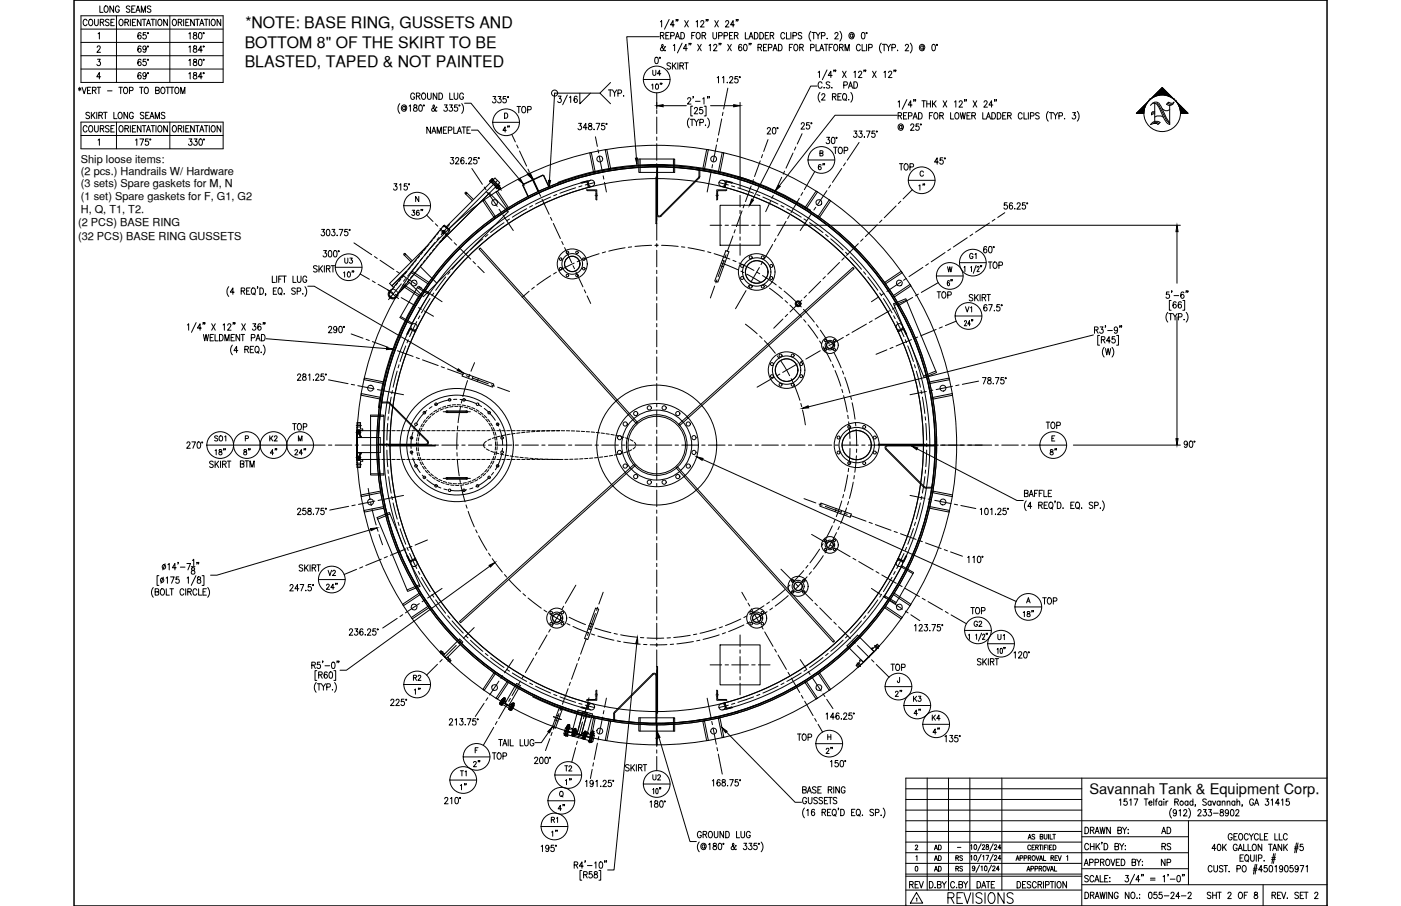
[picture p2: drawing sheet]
<svg xmlns="http://www.w3.org/2000/svg" width="432mm" height="279mm" viewBox="0 0 432 279" stroke-linecap="round" stroke-linejoin="round" font-family="sans-serif">
<defs><g id="words">
<text font-size="11" x="353.8" y="39.5">N</text>
<text font-size="6.6" x="291.4" y="279.8">REVISIONS</text>
<g font-size="5.3">
<text x="24.7" y="9.2">COURSE</text>
<text x="24.7" y="42">COURSE</text>
<text x="251.2" y="53.6">6&quot;</text>
<text x="256.1" y="48.7">TOP</text>
<text x="321.4" y="133.3">TOP</text>
<text x="73" y="145.3">BTM</text>
<text x="320.3" y="187.7">TOP</text>
<text x="273.8" y="208.1">TOP</text>
<text x="244.8" y="229.7">TOP</text>
<text x="149.2" y="237.8" transform="rotate(-90 149.2 237.8)">2&quot;</text>
<text x="173.2" y="243.4">1&quot;</text>
<text x="279.4" y="275.2">REV</text>
</g>
<g font-size="4.9">
<text x="30" y="4.9">LONG SEAMS</text>
<text x="75.6" y="8.8">*NOTE: BASE RING, GUSSETS AND</text>
<text x="75.4" y="14.8">BOTTOM 8&quot; OF THE SKIRT TO BE</text>
<text x="75.4" y="20.7">BLASTED, TAPED &amp; NOT PAINTED</text>
<text x="200" y="28.6">10&quot;</text>
<text x="158.4" y="36">TOP</text>
<text x="154.2" y="42">4&quot;</text>
<text x="276.2" y="53.6">TOP</text>
<text x="286.1" y="60" transform="rotate(-90 286.1 60)">1&quot;</text>
<text x="105.5" y="82.5">U3</text>
<text x="298.1" y="81.1">G1</text>
<text x="303.7" y="84">TOP</text>
<text x="95.6" y="85">SKIRT</text>
<text x="287.9" y="93.1">TOP</text>
<text x="65.3" y="137.2">SO1</text>
<text x="82.2" y="137.2">K2</text>
<text x="89.3" y="133.7">TOP</text>
<text x="65.3" y="141.5">18&quot;</text>
<text x="74.1" y="141.5">8&quot;</text>
<text x="86.4" y="141.5" transform="rotate(-90 86.4 141.5)">4&quot;</text>
<text x="90" y="141.5">24&quot;</text>
<text x="322.8" y="141.5">8&quot;</text>
<text x="100.2" y="178.9">V2</text>
<text x="298.4" y="190.5">TOP</text>
<text x="299.5" y="194.4">G2</text>
<text x="306.6" y="198.6">U1</text>
<text x="126.6" y="215.2">1&quot;</text>
<text x="275.2" y="215.9">2&quot;</text>
<text x="280.8" y="217.7">K3</text>
<text x="286.8" y="227.5">4&quot;</text>
<text x="253.6" y="233.5">2&quot;</text>
<text x="151" y="235.3">TOP</text>
<text x="191.9" y="238.8">SKIRT</text>
<text x="141.1" y="240.6">T1</text>
<text x="141.1" y="244.8">1&quot;</text>
<text x="171.1" y="251.2">4&quot;</text>
<text x="172.9" y="259.3" transform="rotate(-90 172.9 259.3)">1&quot;</text>
<text x="357" y="258.2">AD</text>
<text x="357.4" y="263.2">RS</text>
<text x="357" y="268.1">NP</text>
</g>
<text font-size="4.5" x="335.7" y="244.9">Savannah Tank &amp; Equipment Corp.</text>
<g font-size="4.4">
<text x="200.4" y="24.3">U4</text>
<text x="291" y="85">W</text>
<text x="294.6" y="89.3" transform="rotate(-90 294.6 89.3)">6&quot;</text>
<text x="296.7" y="97.4">V1</text>
<text x="126.6" y="211">R2</text>
<text x="286.5" y="223.3">K4</text>
<text x="173.2" y="238.8">T2</text>
<text x="200.4" y="241.7">U2</text>
<text x="169" y="254.7">R1</text>
<text x="287.2" y="263.2">AD</text>
<text x="287.2" y="269.9">AD</text>
<text x="287.2" y="266.7">AD</text>
<text x="293.9" y="269.9">RS</text>
<text x="293.9" y="266.7">RS</text>
</g>
<g font-size="3.4">
<text x="24.9" y="50.2">Ship loose items:</text>
<text x="24.9" y="53.9">(2 pcs.) Handrails W/ Hardware</text>
<text x="24.9" y="57.7">(3 sets) Spare gaskets for M, N</text>
<text x="24.9" y="65.7">H, Q, T1, T2.</text>
<text x="24.9" y="61.6">(1 set) Spare gaskets for F, G1, G2</text>
<text x="24.1" y="69.8">(2 PCS) BASE RING</text>
<text x="24.1" y="73.9">(32 PCS) BASE RING GUSSETS</text>
</g>
<text font-size="2.6" x="294.2" y="262.5">-</text>
</g></defs>
<!-- layer: TEXT -->
<g fill="none" stroke="#000" stroke-width=".31">
<path d="M316.9 258.8l.5-1.5 .4 1.5M317.1 258.3h.5M318.9 257.5l-.3-.2-.5 .2 .1 .4 .7 .3v.4l-.3 .2-.5-.2M320.6 258l.7-.1 .1-.4-.8-.2v1.5l.8-.2v-.5l-.3-.1M321.8 257.3v1.1l.4 .4 .4-.2 .1-1.3M323.2 257.3v1.5M323.6 257.3v1.5h.8M324.5 257.3h.8M324.9 257.3v1.5M334.4 255.1a1.01 1.01 0 0 1 1.1 1 1.01 1.01 0 0 1-1.1 1zM336.1 256.1l.9-.2 .1-.6-1-.2v2M336.6 256.1l.6 1"/>
<path d="M337.5 257.1l.6-2 .7 2M337.7 256.4h.8M339 255.1l.4 2 .4-2 .4 2 .4-2M339.7 259.8h-.2h.2l-.2 .5M342.2 255.1v2l-1.1-2v2M344.5 256.1l1-.2 .1-.6-1.1-.2v2l1.1-.2 .1-.5-.5-.3M345 246.8l.4-.4v1.9M346 255.1l.6 1v1M347.2 255.1l-.6 1M347.3 246.4h-.8l-.1 .8a.61 .61 0 0 1 .9 .1 .61 .61 0 0 1-.1 .8 .61 .61 0 0 1-.8-.1M347.6 257h.2zM347.7 255.8v.1z"/>
<path d="M348.2 246.8l.4-.4v1.9M349.5 246.4h1.2l-.8 1.9M352.7 246.4h1.1M353.2 246.4v1.9M354.1 247.6h.9l-.1-.5a.58 .58 0 0 0-.8 .7 .58 .58 0 0 0 .9 .3M355.6 246.4v1.9M356.1 247h.5M356.7 246.4l-.3 .1-.1 .3v1.5M358.1 247.3l-.2-.2a.58 .58 0 0 0-.8 .6 .58 .58 0 0 0 1 .4M358.1 247v1.3M358.7 246.4v.2zM358.7 247.1v1.2"/>
<path d="M359.4 247v1.3M360 247l-.4 .1-.2 .5M361.1 249.3a2.24 2.24 0 0 0 0 3M362.1 247.3l.9-.1 .1-.6-1-.2v1.9M362.6 250.3l-.1 .3a.54 .54 0 0 1-.8 .1 .54 .54 0 0 1 0-.8 .54 .54 0 0 1 .8 .1l.1 .3a.9 .9 0 0 1-.6 1.3l-.4-.2M362.6 247.3l.6 1M363.4 250l.4-.3v1.9M364.8 250.1l.2-.3 .5-.1 .3 .5-1.1 1.4h1.2M366.1 247.3l-.1-.2a.58 .58 0 0 0-.8 .6 .58 .58 0 0 0 .9 .4M366.1 247v1.3M366.4 249.3a2.31 2.31 0 0 1 0 3M367.7 247.3a.56 .56 0 0 0-.8 0 .56 .56 0 0 0 0 .8 .56 .56 0 0 0 .8 0"/>
<path d="M367.7 246.4v1.9M368.5 248.3h-.2h.2l-.2 .4M369.2 250.1l.3-.4h.4l.3 .3-1.1 1.6h1.1M370.9 249.7h.9l-.5 .7a.6 .6 0 0 1 .5 .9 .6 .6 0 0 1-1.1 0M371.8 246.7l-.4-.3-.7 .3 .2 .4 .9 .7v.3l-.4 .2-.7-.2M372.5 249.7h.9l-.5 .7a.6 .6 0 0 1 .5 1 .6 .6 0 0 1-1.1-.1M373.3 247.3a.56 .56 0 0 0-.8 0 .56 .56 0 0 0 0 .8 .56 .56 0 0 0 .8 0M373.3 247v1.3M373.7 247l.5 1.3 .5-1.3M374 250.8h1.5M376 247.3a.56 .56 0 0 0-.7 0 .56 .56 0 0 0 0 .8 .56 .56 0 0 0 .7 0M376 247v1.3"/>
<path d="M376.2 249.8v.5a.72 .72 0 0 1 .8 .4 .72 .72 0 0 1-.3 .9 .63 .63 0 0 1-.7-.6 .63 .63 0 0 1 .8-.6l.2-.3v-.3zM376.7 247.4l.4-.4 .4 .1v1.2M376.7 247v1.3M378.2 247.4l.4-.4 .4 .1 .1 1.2M378.2 247v1.3M378.6 250.3v.3a.54 .54 0 0 1-.8 .1 .54 .54 0 0 1 0-.8 .54 .54 0 0 1 .8 .1v.3a.9 .9 0 0 1-.6 1.3l-.3-.2M379.4 249.8l.3-.1a1.06 1.06 0 0 1 .6 .9 1.06 1.06 0 0 1-.6 1l-.3-.1-.2-.7zM379.8 257.5a.62 .62 0 0 0-.8-.4 .62 .62 0 0 0-.5 .7v.5a.62 .62 0 0 0 .6 .7 .62 .62 0 0 0 .7-.7h-.5M380.3 258h.6M380.6 247.3a.56 .56 0 0 0-.8 0 .56 .56 0 0 0 0 .8 .56 .56 0 0 0 .8 0M380.6 247v1.3M380.9 250.1l.1-.3 .5-.1 .3 .5-1 1.4h1.1"/>
<path d="M381.2 247.4l.4-.4 .4 .1 .1 1.2M381.2 246.4v1.9M381.3 257.1h-1v1.9h1M382.1 257.2l.1-.1a1 1 0 0 1 .8 1 1 1 0 0 1-.8 .9 1.27 1.27 0 0 1-.1-1.8zM382.9 248.3l-.1 .4M384.7 257.5a.62 .62 0 0 0-.7-.4 .62 .62 0 0 0-.5 .7v.5a.62 .62 0 0 0 .5 .7 .62 .62 0 0 0 .7-.4M385 257.1l.7 .9v1M386.3 257.1l-.6 .9M386.3 246.8a.61 .61 0 0 0-.7-.4 .61 .61 0 0 0-.5 .7v.5a.61 .61 0 0 0 .6 .8 .61 .61 0 0 0 .6-.8h-.4M386.7 248.3l.6-1.9 .6 1.9M386.9 247.7h.8M387.8 257.5a.62 .62 0 0 0-.7-.4 .62 .62 0 0 0-.5 .7v.5a.62 .62 0 0 0 .5 .7 .62 .62 0 0 0 .7-.4"/>
<path d="M388.4 257.1v1.9h.9M389.7 258h.7M390.1 246.4h.9l-.5 .7a.6 .6 0 0 1 .5 .9 .6 .6 0 0 1-1.1 0M390.8 257.1h-1.1v1.9h1.1M391.8 246.8l.4-.4v1.9M392.9 257.1v1.9h1M394.3 257.1v1.9h.9M394.3 247.7h-1.2l.8-1.3v1.9M395 246.8l.4-.4v1.9M396.7 257.5a.62 .62 0 0 0-.7-.4 .62 .62 0 0 0-.5 .7v.5a.62 .62 0 0 0 .5 .7 .62 .62 0 0 0 .7-.4M397.3 246.4h-.8l-.1 .8a.61 .61 0 0 1 .9 .1 .61 .61 0 0 1-.1 .8 .61 .61 0 0 1-.9-.1M399.6 260l-.6 3"/>
<path d="M400.1 260l-.6 3M282.1 260.9l.3-.3 .4 .3-.7 1.2h.8M282.2 267.2h.2a.82 .82 0 0 1 .5 .7 .82 .82 0 0 1-.5 .7l-.3-.2zM282.3 264.2l.3-.3v1.5M282.4 277.1l.2-.2v1M282.5 275.2l1.9 3.3h-3.8zM288.2 273.6v.2zM288.9 272.8l1-.1v-.8l-1-.1v2l1.1-.2v-.4l-.4-.4M290.4 271.8l.6 1v1M291.7 271.8l-.7 1M294.2 272.3a.62 .62 0 0 0-.7-.5 .62 .62 0 0 0-.5 .8v.5a.62 .62 0 0 0 .5 .7 .62 .62 0 0 0 .7-.5M295.6 272.8l.9-.1 .1-.7-1-.2v2l1-.2 .1-.4-.4-.4"/>
<path d="M297 271.8l.6 1v1M298.3 271.8l-.7 1M299.2 264.1l.3-.3v1.5M299.2 260.8l.3-.3v1.5M300.4 263.8a.73 .73 0 0 1 .8 .6 .73 .73 0 0 1-.5 .9l-.5-.3zM300.4 260.6a.72 .72 0 0 1 .8 .5 .72 .72 0 0 1-.5 .9l-.5-.3zM300.5 267.5a.4 .4 0 0 1-.5 .5 .4 .4 0 0 1-.3-.5l.3-.4a.81 .81 0 0 1 .5 .7 .81 .81 0 0 1-.5 .7l-.3-.2M301.1 271.8a1 1 0 0 1 1.2 1 1 1 0 0 1-1.2 1zM301.9 266.8l-1.1 2.2M302.4 267.3l.3-.2v1.4M302.4 263.5l-1.1 2.2M302.4 260.2l-1.1 2.3"/>
<path d="M302.6 273.8l.6-2 .6 2M302.8 260.8l.2-.3 .5 .3-.8 1.2h.9M302.9 264.1l.3-.3v1.5M303.6 267.1h.2a.82 .82 0 0 1 .4 .7 .82 .82 0 0 1-.4 .7l-.4-.2zM303.9 263.8h.8l-.6 1.5M304 271.8h1.1M304 260.6v.4a.54 .54 0 0 1 .7 .3 .54 .54 0 0 1-.3 .7 .47 .47 0 0 1-.5-.5 .47 .47 0 0 1 .6-.5l.1-.4zM304.6 271.8v2M305.6 266.8l-1.1 2.2M306 267.4l.2-.3 .5 .2-.8 1.2h.8M306.1 263.5l-1.1 2.2M306.1 260.2l-1.1 2.3"/>
<path d="M306.5 264.1l.5-.3 .2 .4-.8 1.1h.9M306.5 260.8l.2-.3 .5 .3-.8 1.2h.9M306.6 271.8h-1.1v2M308 268.1h-.9l.6-1v1.4M308.5 264.8h-.9l.6-1v1.5M308.5 261.5h-.9l.6-1v1.5M313.1 265.4l.5-1.5 .5 1.5M313.3 264.9h.6M313.5 271.8a1 1 0 0 1 1.1 1 1 1 0 0 1-1.1 1zM314.4 264.6h.7l.1-.6-.8-.1v1.5M315.6 264.6h.8v-.6l-.8-.1v1.5M316.2 271.8h-1v2h1"/>
<path d="M316.5 268.6l.5-1.4 .4 1.4M316.7 268.2h.6M316.9 264.6l.7-.1 .1-.5-.8-.1v1.5M317.3 264.6l.4 .8M317.6 260.9a.46 .46 0 0 0-.5-.3 .46 .46 0 0 0-.3 .6v.3a.46 .46 0 0 0 .3 .6 .46 .46 0 0 0 .5-.4M317.7 272.1l-.4-.3-.7 .3 .1 .5 .9 .5a.48 .48 0 0 1-.3 .7l-.7-.3M317.7 267.9h.8v-.7h-.8v1.4M318.1 261.3h.5M318.3 263.9h.2a.7 .7 0 0 1 .6 .7 .7 .7 0 0 1-.8 .7l-.2-.5zM318.9 260.6h-.8v1.5h.8M319 267.9h.7v-.7h-.7v1.4M319.2 261.3l.7-.1v-.5l-.7-.1v1.5"/>
<path d="M319.3 263.9l.5 1.5 .5-1.5M319.4 272.3a.62 .62 0 0 0-.8-.5 .62 .62 0 0 0-.4 .8v.5a.62 .62 0 0 0 .4 .7 .62 .62 0 0 0 .8-.5M319.6 261.3l.4 .8M319.9 272.8l1-.1 .1-.7-1.1-.2v2M320.3 267.9l.7-.1v-.6h-.7v1.4M320.3 260.6h.8M320.4 265.4l.4-1.5 .5 1.5M320.5 272.8l.6 1M320.5 264.9h.7M320.7 267.9l.4 .7M320.7 260.6v1.5M321.4 260.6v1.5"/>
<path d="M321.6 271.8v2M321.6 263.9v1.5h.7M321.7 267.2a.68 .68 0 0 1 .7 .7 .68 .68 0 0 1-.7 .7l-.2-.5zM321.9 261.3h.5M322.2 272.9l1-.1v-.9l-1-.1v2M322.6 267.2l.5 1.4 .5-1.4M322.7 260.6h-.8v1.5M323 260.6v1.5M323.5 261.3h.4M323.7 271.8h1.1M323.7 268.6l.5-1.4 .5 1.4M323.9 264.6l.7-.1v-.6h-.7v1.5"/>
<path d="M323.9 268.2h.6M324.2 260.6h-.7v1.5h.7M324.3 271.8v2M324.3 264.6l.4 .8M324.6 260.6a.74 .74 0 0 1 .9 .7 .74 .74 0 0 1-.9 .8zM325 267.2v1.4h.7M325.2 264.6h.4M325.2 271.8v2M325.9 263.9h-.7v1.5h.7M326.1 271.9l.1-.1a1.01 1.01 0 0 1 .9 1 1.01 1.01 0 0 1-.9 1 1.27 1.27 0 0 1-.1-1.9zM326.1 263.9l.5 1.5 .5-1.5M328.7 271.8v2l-1.1-2v2"/>
<path d="M328.8 264.2l.3-.3v1.5M334.2 266.9l.6-1.9 .6 1.9M334.4 275.1a1 1 0 0 1 1.1 1 1 1 0 0 1-1.1 1zM334.4 266.3h.8M335.4 270.3l-.4-.3-.7 .3 .2 .4 .9 .7v.3l-.4 .3-.7-.3M335.5 260.6a.62 .62 0 0 0-.7-.5 .62 .62 0 0 0-.5 .8v.4a.62 .62 0 0 0 .5 .8 .62 .62 0 0 0 .7-.5M335.8 266l1-.1 .1-.7-1.1-.2v1.9M336.1 276.1l.9-.1 .1-.7-1-.2v2M336.1 260.1v2M336.1 261h1.1M336.6 276.1l.6 1M337.1 270.5a.61 .61 0 0 0-.7-.5 .61 .61 0 0 0-.5 .7v.5a.61 .61 0 0 0 .5 .8 .61 .61 0 0 0 .7-.5"/>
<path d="M337.2 260.1v2M337.4 272l.7-2 .6 2M337.5 266l1-.1v-.7l-1-.2v1.9M337.5 277.1l.6-2 .7 2M337.7 271.3h.8M337.7 276.5h.8M337.8 260.1v2M338.2 260.9l.7 1.2M338.9 260.1l-1.1 1.3M339 275.1l.4 2 .4-2 .4 2 .4-2M339.1 270v2h1M339.2 265.9l.9-.1v-.7l-.9-.1v1.9"/>
<path d="M339.7 265.9l.6 1M340.3 260.1a1 1 0 0 1 1.1 1 1 1 0 0 1-1.1 1zM340.5 270.9h.6M341.1 265.1l.1-.1a1 1 0 0 1 .9 .9 1 1 0 0 1-.9 1 1.26 1.26 0 0 1-.1-1.8zM341.1 275.1v2M341.5 270h-1v2h1M342 271.9h.1zM342.1 270.6v.2zM342.4 265l.6 1.9 .6-1.9M342.9 275.1v2l-1.2-2v2M343.6 261l1-.1v-.7l-1-.1v2l1.1-.2 .1-.5-.4-.4M344 265.9h.7"/>
<path d="M344.6 275.6a.62 .62 0 0 0-.7-.5 .62 .62 0 0 0-.5 .8v.5a.62 .62 0 0 0 .6 .7 .62 .62 0 0 0 .6-.7h-.4M345.1 260.1l.6 .9v1.1M345.1 265h-1.1v1.9h1.1M345.6 265a1 1 0 0 1 1.1 .9 1 1 0 0 1-1.1 1zM346.4 260.1l-.7 .9M346.8 260.8v.1zM346.8 261.9v.2zM346.9 270h.9l-.5 .7a.6 .6 0 0 1 .5 1 .6 .6 0 0 1-1.1-.1M348 275.1v2l-1.2-2v2M348.8 275.2l.2-.1a1 1 0 0 1 .8 1 1 1 0 0 1-.8 1 1.29 1.29 0 0 1-.2-1.9zM348.9 265.9l1-.1v-.7l-1-.1v1.9l1-.1 .1-.5-.4-.4M349.7 269.6l-1.4 3"/>
<path d="M350.4 265l.6 .9v1M350.4 277h.1zM351.2 275.8h.1M351.2 276.9h.1M351.3 271.3h-1.2l.8-1.3v2M351.6 265l-.6 .9M351.9 269.7h-.1h.1l-.1 .5M352 266.8h.2zM352.1 265.6v.2zM352.4 269.7l-.1 .5M354.2 275.2l.4-.1a1.15 1.15 0 0 1-.2 2l-.4-.4v-.4zM354.6 270.8h1.4"/>
<path d="M354.6 271.4h1.4M356.5 275.1h-.8l-.1 .9a.61 .61 0 0 1 .9 0 .61 .61 0 0 1-.1 .9 .61 .61 0 0 1-.8-.2M358.1 275.1h-.8l-.1 .9a.61 .61 0 0 1 .9 0 .61 .61 0 0 1-.1 .9 .61 .61 0 0 1-.9-.2M358.5 270.4l.4-.4v2M358.8 276.3h1.5M360.1 269.7l-.2 .5M360.7 271.1h1.4M360.9 275.6l.3-.5h.3l.4 .4-.3 .7-.8 .9h1.2M362.9 270.1l.3-.1a1.09 1.09 0 0 1 .6 1 1.09 1.09 0 0 1-.6 1 1.43 1.43 0 0 1-.3-1.9zM363.6 276.5h-1.2l.8-1.4v2M364.1 276.3h1.4M364.5 269.7l-.1 .5"/>
<path d="M365 269.7h-.2h.2l-.2 .5M366.2 275.6l.3-.5h.3l.3 .4-.2 .7-.8 .9h1.1M373.2 275.4l-.4-.3-.7 .3 .1 .5 .9 .5a.48 .48 0 0 1-.3 .7l-.7-.3M373.5 267.4a.61 .61 0 0 0-.7-.5 .61 .61 0 0 0-.4 .8v.4a.61 .61 0 0 0 .4 .8 .61 .61 0 0 0 .7-.5M373.8 275.1v2M373.8 276.1h1.1M374.1 266.9v1.4l.5 .6 .6-.3v-1.7M374.8 261.7h-1.3l.9-1.3v1.9M374.9 275.1v2M375.3 275.1h1.1M375.4 260.4h.2a1.07 1.07 0 0 1 .7 .9 1.07 1.07 0 0 1-.7 1l-.2-.1-.2-.7zM375.8 275.1v2"/>
<path d="M376.8 260.4v1.9M376.9 267.2l-.4-.3-.7 .3 .2 .5 .9 .6v.3l-.4 .3-.7-.3M377.2 266.9h1.2M377.2 261.2l.8 1.1M377.8 266.9v2M378 260.4l-1.2 1.3M378.5 275.6l.3-.5 .5 .1 .1 .3-1 1.6h1.1M378.8 268.7v.2zM381.2 267.9h1l.1-.8-1.1-.2v2M381.3 260.8a.61 .61 0 0 0-.7-.4 .61 .61 0 0 0-.5 .7v.5a.61 .61 0 0 0 .6 .7 .61 .61 0 0 0 .6-.7h-.4M381.6 262.3l.7-1.9 .6 1.9M381.9 261.7h.8"/>
<path d="M382 275.2l.1-.1a1 1 0 0 1 .9 1 1 1 0 0 1-.9 1 1.27 1.27 0 0 1-.1-1.9zM382.2 264.6h.6M383.1 267l.2-.1a1.02 1.02 0 0 1 .8 1 1.02 1.02 0 0 1-.8 1 1.27 1.27 0 0 1-.2-1.9zM383.2 263.6h-1v2h1M383.3 260.4v1.9h1M383.5 276.1h.6M383.8 263.9l.3-.3a1 1 0 0 1 .8 1 1 1 0 0 1-.8 1l-.5-.7zM384.3 265.2l.5 .6M384.5 275.1h-1v2M384.7 260.4v1.9h.9M385.4 263.6v1.4l.5 .6 .6-.3 .1-1.7M386.2 260.4h.2a1 1 0 0 1 .8 .9 1 1 0 0 1-.8 1 1.26 1.26 0 0 1-.2-1.9z"/>
<path d="M386.2 268.3h1.2M386.3 267.8h1.2M386.7 275.2v.6a.72 .72 0 0 1 .8 .4 .72 .72 0 0 1-.3 .9 .64 .64 0 0 1-.7-.7 .64 .64 0 0 1 .8-.5l.3-.3-.1-.4zM386.9 266.6l-.6 3M387.2 263.6v2M387.4 266.6l-.6 3M387.9 264.7l.9-.1 .1-.8-1-.2v2M388.9 260.4v1.9l-1.1-1.9v1.9M389.1 268.2h-1.2l.8-1.3v2M389.6 265.4v.2zM390.5 266.9h-.8l-.1 .9a.62 .62 0 0 1 .9 0 .62 .62 0 0 1-.1 .9 .62 .62 0 0 1-.9-.2M391 260.4h1.1"/>
<path d="M391.4 267l.2-.1a1.09 1.09 0 0 1 .6 1 1.09 1.09 0 0 1-.6 1l-.2-.1-.3-.7zM391.5 260.4v1.9M391.9 265h1.1M392 264.5h1.1M392 276.1l1-.1 .1-.7-1.1-.2v2M392.2 262.3l.7-1.9 .6 1.9M392.5 261.7h.8M392.6 263.2l-.6 3.1M392.6 276.1l.6 1M393 267.3l.4-.4v2M393 263.2l-.5 3.1M393.7 276.1h.7"/>
<path d="M394.8 275.1h-1.1v2h1.1M395 275.1l.6 2 .7-2M395 260.4v1.9l-1.1-1.9v1.9M395.4 267.6l-.3 .5a.55 .55 0 0 1-.7-.2 .55 .55 0 0 1 .1-.8 .55 .55 0 0 1 .8 .1l.1 .4a.96 .96 0 0 1-.7 1.3l-.3-.3M395.7 260.4v1.9M396.1 261.2l.7 1.1M396.2 267l.2-.1a1.09 1.09 0 0 1 .6 1 1.09 1.09 0 0 1-.6 1l-.4-.4-.1-.4zM396.7 276.9v.2zM396.8 260.4l-1.1 1.3M398.5 266.9h-.8l-.1 .9a.62 .62 0 0 1 .9 0 .62 .62 0 0 1-.1 .9 .62 .62 0 0 1-.9-.2M398.9 261.7h1.2M399 261.2h1.1"/>
<path d="M400.1 267.6l-.2 .5a.55 .55 0 0 1-.7-.2 .55 .55 0 0 1 .1-.8 .55 .55 0 0 1 .8 .1v.4a.93 .93 0 0 1-.6 1.3l-.3-.3M400.2 275.4l-.4-.3-.6 .1v.6l.8 .5 .2 .5-.4 .3-.7-.3M400.7 266.9h1.1l-.8 2M400.7 276.1h.7M401.6 260.4h-.8l-.1 .8a.61 .61 0 0 1 .9 0 .61 .61 0 0 1-.1 .9 .61 .61 0 0 1-.9-.2M401.8 275.1h-1.1v2h1.1M402 275.1h1.1M402.5 267.3l.4-.4v2M402.6 275.1v2M405.2 275.6l.3-.5 .5 .1 .2 .3-1.1 1.6h1.2"/>
<circle cx="364.2" cy="247.6" r=".62"/>
</g>
<!-- layer: 0 -->
<g fill="none" stroke="#000" stroke-width=".31">
<path d="M409 0h-386.2v279.4h386.2M409 0v279.4M285.8 240v34.5M292.3 240v34.5M298.9 240v34.5M308.8 240v34.5M333.4 240v39.4M409 240h-129.8v39.4M279.2 253.1h129.8M279.2 259.7h54.2M279.2 256.4h54.2M279.2 249.8h54.2"/>
<path d="M279.2 246.5h54.2M279.2 243.2h54.2M333.4 258h32.9M366.3 253.1v19.7M279.2 263h87.1M279.2 274.5h54.2M279.2 269.6h54.2M279.2 270.2h54.2M279.2 266.3h54.2M333.4 267.9h32.9M333.4 272.8h75.6M389.3 272.8v6.6"/>
</g>
<!-- layer: SHOP TAG -->
<path d="M279.2 279.4h.1M409 279.4h.1" fill="none" stroke="#000" stroke-width=".31"/>
<!-- layer: 4 PIPE -->
<path d="M110.1 134.9h7.1v4.7h-7.1zM264.3 195.9l5 5-3.2 3.3-5.1-5zM178.1 219l4.5 1.2-1.8 6.8-4.5-1.2z" fill="none" stroke="#000" stroke-width=".31"/>
<!-- layer: EXTERNALS -->
<g fill="none" stroke="#000" stroke-width=".31">
<path d="M152.9 59.2l.4-.3 3.4 5.2-.4 .2zM163.2 53.5l.3-.1 2.6 5.6-.3 .1zM164.2 55l-.2 .1M164.5 55.6l-.2 .1M181.8 47.2l.4-.1 1.3 6-.6 .1zM186.5 46.2l.5-.1 1.2 6-.5 .1zM217.8 46.1l.5 .1-1.2 6-.5-.1zM222.6 47.1l.5 .1-1.2 6-.5-.1zM251.5 58.9l.4 .3-3.4 5.1-.4-.2zM147.6 76.8l.4-.3 48.4 53.7-.4 .4zM148.8 61.9l.5-.3 3.4 5.2-.4 .2zM221.9 63.3h12.4v12.3h-12.4z"/>
<path d="M223.7 77.3l1 .3-3.4 9.4-1-.3zM255.6 61.6l.4 .3-3.4 5.1-.4-.2zM124.4 87.7l5.1 3.4-.3 .5-5.1-3.4zM127.1 83.7l5.1 3.4-.3 .4-5.1-3.4zM222 81.9l1 .4M222.6 80.3l1 .3M272.6 87.1l5.1-3.4 .3 .4-5.1 3.4zM275.4 91.1l5.1-3.4 .3 .5-5.2 3.4zM275.4 93.7l3.8-1.6 9.4 22.8-3.8 1.6zM279.4 92.6l-3.8 1.6M112.3 116.6l6 1.2v.5l-6.1-1.2zM142.8 115l9.4 3.4-.4 1-9.4-3.4z"/>
<path d="M145.8 116.1l-.4 1M147.4 116.7l-.3 1M286.5 117.8l6-1.2 .1 .5-6 1.2zM288.4 114.4l-3.8 1.6M111.4 121.4l6 1.2-.1 .5-6-1.2zM114.2 128h4.1v18.5h-4.1zM114.2 128.4h4.1M194 127.6l-.4 .3M209.1 130.9l53.8-48.4 .3 .3-53.7 48.5zM211.8 128.5l.3 .4M287.4 122.6l6.1-1.2 .1 .5-6.1 1.2zM111.3 152.6l6-1.2 .1 .5-6 1.2z"/>
<path d="M112.2 157.4l6.1-1.2v.5l-6 1.2zM114.2 146.1h4.1M116.2 159.6l3.8-1.5 9.4 22.7-3.8 1.6zM120.2 158.5l-3.8 1.6M192.7 145.6l.4 .4M208.4 144.3l.4-.3 48.4 53.7-.4 .4zM211.2 146.6l-.4 .4M253 155.1l9.4 3.4-.4 1-9.3-3.4zM257.7 156.8l-.3 1M259.4 157.5l-.3 .9M286.6 156.2l6 1.2-.1 .5-6-1.2zM287.5 151.4l6.1 1.2-.1 .5-6.1-1.2z"/>
<path d="M124.1 186.4l5.1-3.5 .3 .5-5.1 3.4zM126.8 190.4l5.1-3.4 .3 .4-5.1 3.4zM129.2 180.4l-3.7 1.5M141.6 191.7l53.8-48.4 .3 .3-53.7 48.4zM181.3 193.9l.9 .4M181.9 192.2l.9 .4M183.6 187.5l1 .4-3.5 9.3-.9-.3zM221.9 198.9h12.4v12.3h-12.4zM272.9 187l5.1 3.4-.3 .4-5.1-3.4zM275.6 182.9l5.2 3.5-.3 .4-5.1-3.4zM152.3 207.5l.4 .3-3.4 5.1-.5-.3zM156.3 210.2l.4 .3-3.4 5.1-.4-.3z"/>
<path d="M172.3 218.6h.7l.2 .4-2 5.5-1-.3zM227.4 219.9l-.6 .1M248.1 210.5l.4-.3 3.4 5.1-.4 .3zM252.2 207.8l.4-.3 3.4 5.1-.4 .3zM171 222l1 .4M171.6 220.6l.9 .3M182.9 221.3l.6 .1-1.3 6.1-.4-.1zM187.7 222.3l.5 .1-1.2 6-.5-.1zM202.3 223.5h.2v6.2h-.2zM202.3 228h.2M202.3 227.3h.2M215.6 222h.1"/>
<path d="M216.6 222.4l.5-.1 1.2 6-.5 .1zM221.4 221.4l.5-.1 1.2 6.1-.5 .1z"/>
<circle cx="184.9" cy="49" r=".9"/>
<circle cx="220" cy="49" r=".9"/>
<circle cx="152.4" cy="62.5" r=".9"/>
<circle cx="252.4" cy="62.5" r=".9"/>
<circle cx="127.6" cy="87.3" r=".9"/>
<circle cx="277.2" cy="87.3" r=".9"/>
<circle cx="114.2" cy="119.7" r=".9"/>
<circle cx="290.6" cy="119.7" r=".9"/>
<circle cx="202.4" cy="137.3" r="85.8"/>
<circle cx="202.4" cy="137.3" r="92.5"/>
<circle cx="202.4" cy="137.3" r="86.3"/>
<circle cx="202.4" cy="137.3" r="82.2"/>
<circle cx="114.2" cy="154.8" r=".9"/>
<circle cx="290.6" cy="154.8" r=".9"/>
<circle cx="127.6" cy="187.2" r=".9"/>
<circle cx="277.2" cy="187.2" r=".9"/>
<circle cx="152.4" cy="212" r=".9"/>
<circle cx="252.4" cy="212" r=".9"/>
<circle cx="184.9" cy="225.5" r=".9"/>
<circle cx="220" cy="225.5" r=".9"/>
</g>
<!-- layer: SHELL -->
<g fill="none" stroke="#000" stroke-width=".31">
<circle cx="176.4" cy="81.4" r="2.4"/>
<circle cx="233.2" cy="83.9" r="3.5"/>
<circle cx="242.4" cy="114.1" r="3.5"/>
<circle cx="255.8" cy="106.4" r="1.07"/>
<circle cx="202.4" cy="137.3" r="85.9"/>
<circle cx="202.4" cy="137.3" r="85.8"/>
<circle cx="202.4" cy="137.3" r="86.3"/>
<circle cx="202.4" cy="137.3" r="9.3"/>
<circle cx="264" cy="137.3" r="4.5"/>
<circle cx="255.8" cy="168.1" r="1.07"/>
<circle cx="171.6" cy="190.6" r="1.32"/>
<circle cx="233.2" cy="190.6" r="1.32"/>
<circle cx="246" cy="180.8" r="1.32"/>
</g>
<!-- layer: REPAD -->
<g fill="none" stroke="#000" stroke-width=".31">
<path d="M172.1 56.5l-.1-.3a86.5 86.5 0 0 1 60.8 0l-.1 .3M190.1 51.6v.3M214.8 51.6l-.1 .3M227.4 54.7v-.3a86.5 86.5 0 0 1 22.4 10.4l-.1 .3M129.5 91.1l-.2-.1a86.5 86.5 0 0 0-12.7 34.7h.3M164.4 214.7l-.1 .2 2.6 1.3 6.6 2.6 6.8 2.1 1.4 .4 .1-.3"/>
<circle cx="140.8" cy="137.3" r="17.5"/>
<circle cx="202.4" cy="137.3" r="18.5"/>
</g>
<!-- layer: DIM -->
<g fill="none" stroke="#000" stroke-width=".31">
<path d="M25 4.9h43.8v20.5h-43.8zM25 9h43.8M25 13.1h43.8M25 17.2h43.8M30 14.6l.3-.4h.5l.1 .3-.2 .7-.8 .9h1.1M30 18.3h.9l-.5 .7a.6 .6 0 0 1 .5 .9 .6 .6 0 0 1-1 0M30.2 10.4l.4-.3v1.9M35.9 4.9v20.5M38.5 6.9l1-.1v-.7l-1-.2v2M39.1 6.9l.5 1M40.2 5.9v2M40.8 6.9h.6"/>
<path d="M41.8 5.9h-1v2h1M43.5 5.9v2l-1.2-2v2M43.5 10.3l-.4-.2a1.1 1.1 0 0 0-.6 .9 1.1 1.1 0 0 0 .6 1 .57 .57 0 0 0 .5-.5 .57 .57 0 0 0-.5-.6 .57 .57 0 0 0-.6 .5M43.5 14.4l-.4-.2a1.1 1.1 0 0 0-.6 .9 1.1 1.1 0 0 0 .6 1 .57 .57 0 0 0 .4-.8 .57 .57 0 0 0-.9-.1l-.1 .3M43.5 18.5l-.4-.2a1.1 1.1 0 0 0-.6 .9 1.1 1.1 0 0 0 .6 1 .57 .57 0 0 0 .4-.8 .57 .57 0 0 0-.9-.1l-.1 .3M44.4 5.9v2M45 10.1h-.8l-.1 .8a.61 .61 0 0 1 .9 0 .61 .61 0 0 1-.1 .9 .61 .61 0 0 1-.9-.2M45 18.3h-.8l-.1 .8a.61 .61 0 0 1 .9 0 .61 .61 0 0 1-.1 .9 .61 .61 0 0 1-.9-.1M45 14.8a.53 .53 0 0 1-.7 .4 .53 .53 0 0 1-.2-.8 .53 .53 0 0 1 .9 0v.4a.95 .95 0 0 1-.6 1.3l-.3-.2M45.1 7.9l.7-2 .6 2M45.4 7.3h.8M47.1 5.9v2"/>
<path d="M48.1 5.9v2M49 6l.1-.1a1 1 0 0 1 .8 1 1 1 0 0 1-.8 1 1.29 1.29 0 0 1-.1-1.9zM51.6 5.9v2l-1.1-2v2M52.3 4.9v20.5M53.4 6l.2-.1a1 1 0 0 1 .8 1 1 1 0 0 1-.8 1 1.24 1.24 0 0 1-.2-1.9zM54.9 6.9l1-.1 .1-.7-1.1-.2v2M55.5 6.9l.5 1M56.6 5.9v2M57.3 6.9h.6M58.2 10.4l.4-.3v1.9M58.2 14.5l.4-.3v1.9M58.2 18.6l.4-.3v1.9"/>
<path d="M58.3 5.9h-1v2h1M59.7 10.1v.6a.72 .72 0 0 1 .9 .4 .72 .72 0 0 1-.3 .9 .64 .64 0 0 1-.8-.6 .64 .64 0 0 1 .9-.6l.2-.3-.1-.4zM59.7 14.2v.6a.72 .72 0 0 1 .9 .4 .72 .72 0 0 1-.3 .9 .64 .64 0 0 1-.8-.6 .64 .64 0 0 1 .9-.6l.2-.3-.1-.4zM59.7 18.4v.5a.72 .72 0 0 1 .9 .4 .72 .72 0 0 1-.3 .9 .64 .64 0 0 1-.8-.6 .64 .64 0 0 1 .9-.6l.2-.3-.1-.3zM59.9 5.9v2l-1.1-2v2M60.3 5.9h1.1M60.8 5.9v2M61.4 10.1h.4a1.15 1.15 0 0 1-.2 1.9l-.4-.4v-.4zM61.4 18.4h.6l.2 .2v1.3l-.4 .3-.6-.3v-.8zM61.6 7.9l.6-2 .6 2M61.8 7.3h.8M62.4 15.5h-1.2l.8-1.3v1.9"/>
<path d="M63 5.9h1.1M63.5 5.9v2M64.5 5.9v2M65.4 6l.2-.1a1 1 0 0 1 .8 1 1 1 0 0 1-.8 1 1.27 1.27 0 0 1-.2-1.9zM68 5.9v2l-1.1-2v2M202 17.7h.7l.1 .3v1.2l-.4 .4-.4-.1-.1-.3-.1-.7zM203.2 11.3h-10l3 37.4M203.5 6.7l.4-.3v1.9M203.5 11l1-.1 .1-.7-1.1-.2v2M204.1 11l.5 1M205.1 14.5l-.1-.2a1.11 1.11 0 0 1-1.3 1.3l-.1-.7 .8-.7-.2-.5-.3 .3 .1 .4 .7 1.2 .3 .1 .1-.2M205.2 11h.6"/>
<path d="M206.2 10h-1v2h1M206.2 6l-1.4 3M206.7 19.6l-.4-.2-.6 .1v.5l.8 .5 .2 .5-.4 .3-.7-.3M206.7 11h1v-.9l-1-.1v2M207.2 19.4v1.9M207.5 14.1l.4-.4v2M207.8 7.7h-1.1l.7-1.3v1.9M208.2 12l.6-2 .6 2M208.4 19.4l-1.2 1.3M208.4 11.3h.8M208.5 6.1l-.2 .4M208.9 19.4v1.9"/>
<path d="M209 6.1h-.2h.2l-.2 .4M209.8 10a1 1 0 0 1 1.2 1 1 1 0 0 1-1.2 1zM210.2 13.3l-1.4 3M211 19.4h1.1M211 6.4l1.2 1.9M211.6 19.4v1.9M211.8 15h-1.2l.8-1.3v2M212.2 6.4l-1.2 1.9M212.5 13.4h-.2h.2l-.2 .5M213 13.4h-.2h.2l-.2 .5M213.2 11h.6M214.2 10h-1v2"/>
<path d="M214.5 6.7l.4-.3v1.9M214.9 10.1l.1-.1a1.02 1.02 0 0 1 .8 1 1.02 1.02 0 0 1-.8 1 1.27 1.27 0 0 1-.1-1.9zM215 13.7l1.1 2M216 6.8l.1-.3 .5-.1 .3 .5-1 1.4h1.1M216.1 13.7l-1.1 2M216.4 11l.9-.1 .1-.7-1-.2v2M216.9 11l.6 1M217.7 6.1h-.1h.1l-.1 .4M218.2 6.1h-.1h.1l-.1 .4M218.5 14.1l.4-.4v2M219.7 10v1.4l.5 .6 .6-.3 .1-1.7M220 14.2l.3-.5h.3l.3 .4-1 1.6h1.1"/>
<path d="M220.3 6.4l1.1 1.9M221.4 6.4l-1.1 1.9M221.5 11h.9l.1-.8-1-.2v2M221.7 13.4l-.1 .5M222.2 13.4l-.1 .5M223.2 11h.9v-.9l-.9-.1v2M223.6 6.8l.2-.3 .5-.1 .3 .5-1 1.4h1.1M224.3 13.7l1.1 2M224.9 11h.6M225.4 13.7l-1.1 2M225.9 10h-1v2h1M226.4 7.7h-1.2l.8-1.3v1.9"/>
<path d="M226.4 11l.9-.1 .1-.7-1-.2v2M226.9 11l.6 1M227 6.1l-.2 .4M227.5 6.1h-.2h.2l-.2 .4M228.6 14l-.3-.3a1.12 1.12 0 0 0-.1 2 .58 .58 0 0 0 .5-.9 .58 .58 0 0 0-1-.1l-.1 .3M229.4 13.8l.2-.1a1.09 1.09 0 0 1 .7 1 1.09 1.09 0 0 1-.7 1l-.2-.1-.2-.8zM229.7 10v2h1M230.8 12l.7-2 .6 2M231 13.4h-.2h.2l-.2 .5M231.1 11.3h.8M231.5 13.4h-.2h.2l-.2 .5M232.5 10a1 1 0 0 1 1.1 1 1 1 0 0 1-1.1 1z"/>
<path d="M233.6 14.6l1-.1v-.7l-1-.1v2M234.2 10a1.01 1.01 0 0 1 1.1 1 1.01 1.01 0 0 1-1.1 1zM234.2 14.6l.5 1.1M235.3 14.6h.6M235.9 11h.6M236.3 13.7h-1v2h1M236.8 14.7l1-.1v-.7l-1-.2v2M236.9 10h-1v2h1M237.4 11l.9-.1 .1-.7-1-.2v2M237.9 11l.6 1M238.3 15.7l.6-2 .6 2M238.5 15h.8"/>
<path d="M239.9 13.7a1.01 1.01 0 0 1 1.2 1 1.01 1.01 0 0 1-1.2 1zM241.9 10.5a.62 .62 0 0 0-.8-.5 .62 .62 0 0 0-.5 .8v.4a.62 .62 0 0 0 .5 .8 .62 .62 0 0 0 .8-.5M242.4 10v2h1M243.3 14.6h.6M243.8 10v2M244.3 13.7h-1v2M244.4 11h1v-.8l-1-.2v2M245 13.8l.1-.1a1.01 1.01 0 0 1 .8 1 1.01 1.01 0 0 1-.8 1 1.29 1.29 0 0 1-.1-1.9zM246.5 14.6l.9-.1 .1-.6-1-.2v2M247 14.6l.6 1.1M247.1 10.3l-.4-.3-.6 .1v.7l.9 .4 .1 .5-.4 .3-.7-.3M249.8 14.7l1-.1 .1-.7-1.1-.2v2"/>
<path d="M249.9 9.7a2.24 2.24 0 0 0 0 3M250.2 10h1.2M250.8 10v2M251.5 10l.6 1v1M251.5 13.7v2h1M252.6 15.7l.7-2 .6 2M252.8 10l-.7 1M252.9 15h.8M253.2 11h.9v-.9l-.9-.1v2M254.1 13.7h1.1M254.6 13.7v2M254.9 11.8v.2z"/>
<path d="M255.6 14.6h.6M256.6 13.7h-1v2M257.3 13.8l.1-.1a1.01 1.01 0 0 1 .8 1 1.01 1.01 0 0 1-.8 1 1.29 1.29 0 0 1-.1-1.9zM257.3 10.5l.4-.5h.3l.3 .4-1 1.6h1.1M258.8 14.6l.9-.1v-.7l-.9-.1v2M258.8 9.7a2.24 2.24 0 0 1 0 3M259.3 14.6l.6 1.1M260.5 15.7v-2l.6 2 .6-2v2M262.8 10.8l-.2-.3a.51 .51 0 0 0-.6 .5 .51 .51 0 0 0 .6 .5l.2-.3M262.8 10.5l.1 1a.84 .84 0 0 0 .2-1.1 .84 .84 0 0 0-1.1-.3 .84 .84 0 0 0-.4 1.1 .83 .83 0 0 0 .6 .7 .83 .83 0 0 0 .9-.2M265.2 14.2a.62 .62 0 0 0-.8-.5 .62 .62 0 0 0-.5 .7v.5a.62 .62 0 0 0 .5 .8 .62 .62 0 0 0 .8-.5M265.7 10.1l.3-.1a1.09 1.09 0 0 1 .6 1 1.09 1.09 0 0 1-.6 1l-.3-.1-.2-.7z"/>
<path d="M265.7 13.7v2h1M267.1 13.7v2M267.7 14.7l1-.1 .1-.7-1.1-.2v2M271.6 13.3a2.24 2.24 0 0 0 0 3M271.9 13.7h1.2M272.5 13.7v2M273.2 13.7l.7 .9v1.1M274.5 13.7l-.6 .9M274.9 14.7l.9-.1 .1-.7-1-.2v2M276.6 15.6h.1zM279 14.2l.4-.5h.3l.3 .4-1 1.6h1.1M280.6 13.3a2.3 2.3 0 0 1 0 3"/>
<path d="M284.5 14.4l-.2-.2a.51 .51 0 0 0-.6 .5 .51 .51 0 0 0 .6 .5l.2-.3M284.5 14.2l.1 1a.83 .83 0 0 0 .2-1.1 .83 .83 0 0 0-1-.3 .83 .83 0 0 0-.4 1 .83 .83 0 0 0 .5 .8 .83 .83 0 0 0 .9-.2M287.4 13.8l.3-.1a1.09 1.09 0 0 1 .6 1 1.09 1.09 0 0 1-.6 1l-.3-.1-.2-.8zM24.2 27.2l.8 .5M24.6 26.9v1.1M25 37.7h43.8v8.2h-43.8zM25 21.3h43.8M25 27.2l-.8 .5M25.3 26.9l.6 2 .7-2M27 27.9h.6M27.6 34.9l-.4-.3-.7 .3v.4l1.1 .7v.3l-.4 .3-.7-.3M28 26.9h-1v2h1"/>
<path d="M28.2 34.6v2M28.5 27.9l.9-.2 .1-.6-1-.2v2M28.6 35.5l.7 1.1M29 27.9l.6 1M29.3 34.6l-1.1 1.3M29.8 34.6v2M29.9 26.9h1.1M30.5 35.6l.9-.1 .1-.7-1-.2v2M30.5 26.9v2M31 23.7h-1.2l.8-1.3v1.9M31 35.6l.6 1M31.9 34.6h1.1"/>
<path d="M32.5 34.6v2M33.1 28h1.4M35.1 34.6v2h.9M35.9 37.7v8.2M36.6 26.9h1.1M36.7 34.7l.2-.1a1 1 0 0 1 .8 1 1 1 0 0 1-.8 1 1.26 1.26 0 0 1-.2-1.9zM37.2 26.9v2M38.4 27l.1-.1a1 1 0 0 1 .9 1 1 1 0 0 1-.9 1 1.24 1.24 0 0 1-.1-1.9zM38.5 39.7l1-.1v-.7l-1-.2v2M39.1 39.7l.5 1M39.3 34.6v2l-1.1-2v2M39.9 27.9h1v-.8l-1-.2v2"/>
<path d="M40.2 38.7v2M40.8 39.7h.6M41.1 35.1a.62 .62 0 0 0-.8-.5 .62 .62 0 0 0-.4 .8v.5a.62 .62 0 0 0 .6 .7 .62 .62 0 0 0 .6-.7h-.4M41.8 38.7h-1v2h1M43 26.9h1.1M43.5 38.7v2l-1.2-2v2M43.5 22.6l-.4-.2a1.1 1.1 0 0 0-.6 .9 1.1 1.1 0 0 0 .6 1 .57 .57 0 0 0 .4-.8 .57 .57 0 0 0-.9-.1l-.1 .3M43.6 26.9v2M43.8 38.7h1.2M44.3 34.9l-.3-.3-.8 .3 .1 .4 1 .7v.3l-.3 .3-.8-.3M44.4 38.7v2M44.8 27l.1-.1a1 1 0 0 1 .8 1 1 1 0 0 1-.8 1 1.24 1.24 0 0 1-.1-1.9z"/>
<path d="M44.9 35.6h.7M45 23a.53 .53 0 0 1-.5 .6 .53 .53 0 0 1-.5-.7l.5-.5a1.08 1.08 0 0 1 .6 1 1.08 1.08 0 0 1-.7 .9l-.3-.2M46 34.6h-1.1v2h1.1M46.2 36.6l.6-2 .7 2M46.4 35.9h.8M46.6 38.7h1.1M47.1 38.7v2M47.9 36.6v-2l.6 2 .6-2v2M48 27.9l.9-.2 .1-.6-1-.2v2l1-.2 .1-.5-.4-.3M48.1 38.7v2M49 38.8l.1-.1a1 1 0 0 1 .8 1 1 1 0 0 1-.8 1 1.28 1.28 0 0 1-.1-1.9zM49.9 27l.1-.1a1 1 0 0 1 .9 1 1 1 0 0 1-.9 1 1.24 1.24 0 0 1-.1-1.9z"/>
<path d="M50.8 34.9l-.4-.3-.7 .3 .1 .4 1 .7v.3l-.4 .3-.7-.3M51.2 26.9h1.1M51.6 38.7v2l-1.1-2v2M51.7 26.9v2M52.3 37.7v8.2M52.4 26.9h1.2M53 26.9v2M53.4 38.8l.2-.1a1 1 0 0 1 .8 1 1 1 0 0 1-.8 1 1.24 1.24 0 0 1-.2-1.9zM54.2 27l.2-.1a1 1 0 0 1 .8 1 1 1 0 0 1-.8 1 1.24 1.24 0 0 1-.2-1.9zM54.9 39.7l1-.1 .1-.7-1.1-.2v2M55.5 39.7l.5 1M55.7 28.9v-2l.6 2 .7-2v2"/>
<path d="M56.6 38.7v2M57.3 39.7h.6M58.2 22.8l.4-.4v1.9M58.3 38.7h-1v2h1M59.7 22.5v.5a.72 .72 0 0 1 .9 .4 .72 .72 0 0 1-.3 .9 .64 .64 0 0 1-.8-.6 .64 .64 0 0 1 .9-.6l.2-.3-.1-.3zM59.9 38.7v2l-1.1-2v2M60.3 38.7h1.1M60.8 38.7v2M62.4 23.7h-1.2l.8-1.3v1.9M63 38.7h1.1M63.5 38.7v2M64.5 38.7v2"/>
<path d="M65.4 38.8l.2-.1a1 1 0 0 1 .8 1 1 1 0 0 1-.8 1 1.26 1.26 0 0 1-.2-1.9zM68 38.7v2l-1.1-2v2M123.2 32a2.31 2.31 0 0 0 0 3M124.9 33.1l-.1-.2a.49 .49 0 0 0-.7 .4 .49 .49 0 0 0 .7 .5l.1-.2M124.9 32.8l.1 1a.84 .84 0 0 0 .2-1.1 .84 .84 0 0 0-1.1-.3 .84 .84 0 0 0-.4 1.1 .83 .83 0 0 0 .5 .7 .83 .83 0 0 0 .9-.2M126.1 32.7l.4-.4v2M127.6 32.4v.6a.72 .72 0 0 1 .9 .4 .72 .72 0 0 1-.3 .9 .63 .63 0 0 1-.8-.6 .63 .63 0 0 1 .8-.6l.2-.7zM127.8 29.1a.61 .61 0 0 0-.8-.4 .61 .61 0 0 0-.4 .7v.5a.61 .61 0 0 0 .6 .8 .61 .61 0 0 0 .6-.8h-.4M128.3 29.6l1-.1 .1-.6-1.1-.2v1.9M128.9 29.6l.6 1M129.3 32.4l.2-.1a1.06 1.06 0 0 1 .7 1 1.06 1.06 0 0 1-.7 1 1.41 1.41 0 0 1-.2-1.9zM130.2 28.8l.2-.1a1 1 0 0 1 .8 1 1 1 0 0 1-.8 .9 1.24 1.24 0 0 1-.2-1.8z"/>
<path d="M131.8 28.7v1.4l.4 .5 .6-.2 .1-1.7M132.7 39.2v1.9l-1.1-1.9v1.9M134.6 28.7v1.9l-1.1-1.9v1.9M134.6 33.2l-.1-.2a1.03 1.03 0 0 1-1.4 1.1v-.5l.8-.8-.2-.5-.3 .3 .3 .8 .5 .8 .4-.1M135.3 28.7a1 1 0 0 1 1.1 1 1 1 0 0 1-1.1 .9zM136.9 32.3h.9l-.4 .8a.6 .6 0 0 1 .4 .9 .6 .6 0 0 1-1 0M137.7 39.2h-1v1.9h1M138.6 32.3h.8l-.5 .8a.6 .6 0 0 1 .5 .9 .6 .6 0 0 1-1 0M138.6 28.7v1.9h1M139.8 39.2v1.9h1M140 28.7v1.4l.5 .5 .5-.2 .1-1.7M140.9 32.3h-.8v.9a.62 .62 0 0 1 .9 0 .62 .62 0 0 1-.1 .9 .62 .62 0 0 1-.9-.1"/>
<path d="M142.3 32a2.31 2.31 0 0 1 0 3M142.4 39.2h1.1M142.9 29.1a.61 .61 0 0 0-.8-.4 .61 .61 0 0 0-.4 .7v.5a.61 .61 0 0 0 .6 .8 .61 .61 0 0 0 .6-.8h-.4M143 39.2v1.9M143.2 31.8h2l17.5 21.7M145 39.2h-1.1v1.9h1.1M151.9 37.7h8.2M151.9 29.8h.9l-.5 .7a.6 .6 0 0 1 .5 .9 .6 .6 0 0 1-1-.1M153.5 29.8h.9l-.5 .7a.6 .6 0 0 1 .5 .9 .6 .6 0 0 1-1-.1M155.5 34.9a.81 .81 0 0 1 1 .8 .81 .81 0 0 1-1 .7zM155.9 29.8h-.8l-.1 .8a.61 .61 0 0 1 .9 0 .61 .61 0 0 1-.1 .9 .61 .61 0 0 1-.8-.2M172.1 29.7h.8l-.4 .7a.6 .6 0 0 1 .4 .9 .6 .6 0 0 1-1 0"/>
<path d="M174.9 29.3l-1.5 3M175.5 30l.4-.3v1.9M177.9 30l-.3-.3a1.11 1.11 0 0 0-.1 1.9 .55 .55 0 0 0 .5-.5 .55 .55 0 0 0-.5-.6 .55 .55 0 0 0-.6 .5M178.3 38h.9l-.5 .8a.6 .6 0 0 1 .5 .9 .6 .6 0 0 1-1.1-.1M178.7 28.7v3.3l3.3-3.3M180.9 39.4h-1.2l.9-1.4v2M181.5 38.1v.6a.73 .73 0 0 1 .9 .4 .73 .73 0 0 1-.3 .9 .64 .64 0 0 1-.8-.6 .64 .64 0 0 1 .8-.6l.3-.3-.1-.4zM183 39.9h.2zM183.7 38h1.1l-.7 2M184.9 28.7h-14l-1.5 26.9M186.3 38h-.8l-.1 .9a.62 .62 0 0 1 .9 0 .62 .62 0 0 1-.1 .9 .62 .62 0 0 1-.9-.2M187.5 27.7h1.1"/>
<path d="M188.1 27.7v2M188.2 25.4l-3.3 3.3 3.3 3.3M188.8 27.7l.6 1v1M190.1 27.7l-.7 1M190.5 28.8l.9-.1 .1-.8-1-.2v2M192.2 29.5v.2zM198.3 24.5h8.2M202.4 31.6v2.1M204.4 32.6h7.1M207.6 20.2l.8 1.1M209.6 20.3l.9-.1v-.7l-.9-.1v1.9M210.1 20.3l.6 1"/>
<path d="M211.9 30.6l.4-.5 .4 .1 .2 .3-1 1.6h1.1M212.4 36.4a2.3 2.3 0 0 0 0 3M212.7 36.8h1.2M213.3 36.8v2M213.5 32.7h-.6v3.1h.6M213.7 29.8l-.1 .5M214 33.6l.3-.5 .5 .1 .2 .3-1 1.6h1.1M214 36.8l.7 .9v1.1M214.3 31.2h1.5M215.3 36.8l-.6 .9M215.7 37.8l1-.1v-.7l-1-.2v2M216.5 33.1h-.8l-.1 .9a.61 .61 0 0 1 .9 0 .61 .61 0 0 1-.1 .9 .61 .61 0 0 1-.9-.2"/>
<path d="M216.6 30.5l.4-.4v2M217.1 32.7h.5v3.1h-.5M217.4 38.6v.2zM218.1 36.4a2.3 2.3 0 0 1 0 3M218.2 29.8l-.2 .5M218.7 29.8l-.2 .5M219 32.6h7.1M221 24l.4-.4v2M222.7 24l.4-.4v2M224.2 25.4v.2zM224.9 24.1l.3-.5h.3l.3 .4-1 1.6h1.1M227.4 23.6h-.8l-.1 .8a.61 .61 0 0 1 .9 .1 .61 .61 0 0 1-.1 .9 .61 .61 0 0 1-.9-.2"/>
<path d="M228.1 31.6v26.6M236.5 39.8l.3-.5h.4l.3 .4-1.1 1.6h1.2M238.3 39.4l.4-.1a1.14 1.14 0 0 1-.2 2l-.2-.1-.3-.7zM247 38.3l.3-.5h.3l.3 .4-.2 .7-.8 .9h1.1M249.4 37.8h-.8v.9a.62 .62 0 0 1 .9 0 .62 .62 0 0 1-.1 .9 .62 .62 0 0 1-.9-.2M251.8 26.5h-1.9l-18 35.1M252.2 22.3l.4-.4v2M252.7 28.5a2.24 2.24 0 0 0 0 3M253.3 29.4l.1-.4 .5-.1 .3 .6-1 1.4h1.1M253.4 25.7a.62 .62 0 0 0-.8-.5 .62 .62 0 0 0-.4 .8v.5a.62 .62 0 0 0 .4 .7 .62 .62 0 0 0 .8-.5M254 27v.2zM254.9 21.6l-1.5 3"/>
<path d="M255.8 25.5l-.4-.3-.8 .3 .2 .5 1 .6v.3l-.4 .3-.8-.3M256.4 27v.2zM256.5 23.3h-1.2l.8-1.4v2M256.6 29.8l.9-.1 .1-.6-1-.2v2M257.1 21.7l-.1 .4M257.1 29.8l.6 1.1M257.6 21.7h-.2h.2l-.2 .4M258.2 29.8h.7M259.3 28.9h-1.1v2h1.1M259.7 21.9l1.1 2M260 29l.1-.1a1 1 0 0 1 .9 1 1 1 0 0 1-.9 1 1.28 1.28 0 0 1-.1-1.9zM260.1 26.3l1-.2-.1-.8-.9-.1v2"/>
<path d="M260.4 30.5l.5 .6M260.8 21.9l-1.1 2M261.5 27.2l.6-2 .7 2M261.6 30.7v.2zM261.7 26.5h.8M262.2 28.5a2.3 2.3 0 0 1 0 3M263.2 25.2a1 1 0 0 1 1.1 1 1 1 0 0 1-1.1 1zM263.2 22.3l.4-.4v2M264.6 22.4l.3-.5h.4l.3 .4-.3 .7-.8 .9h1.2M266.4 21.7h-.2h.2l-.2 .4M266.8 21.7l-.1 .4M268.9 21.9l1.1 2"/>
<path d="M270 21.9l-1.1 2M272.4 22.3l.4-.4v2M273.9 22.4l.3-.5 .5 .1 .1 .3-.2 .7-.8 .9h1.1M275.6 21.7l-.1 .4M276.1 21.7h-.2h.2l-.2 .4M276.5 35.5h-19.1l-17.2 21.8M276.8 31.5l.4-.4v1.9M276.8 35.7l.9-.1 .1-.7-1-.2v2M277.3 35.7l.6 1M278 39l-.3-.3a.51 .51 0 0 0-.5 .5 .51 .51 0 0 0 .5 .5l.3-.3M278 38.7l.1 1a.83 .83 0 0 0 .2-1.1 .83 .83 0 0 0-1.1-.3 .83 .83 0 0 0-.4 1 .83 .83 0 0 0 .5 .8 .83 .83 0 0 0 .9-.2M278.5 35.7h.6"/>
<path d="M279.5 34.7h-1v2h1M279.5 30.7l-1.4 3M280 35.8l.9-.1 .1-.8-1-.2v2M280.7 38.7l.3-.5h.3l.4 .4-1.1 1.6h1.1M281.1 32.4h-1.2l.8-1.3v1.9M281.4 36.7l.7-2 .6 2M281.7 36h.7M281.7 30.8l-.1 .5M282.2 30.8l-.1 .5M283.1 34.7a.99 .99 0 0 1 1.1 1 .99 .99 0 0 1-1.1 1zM283.2 38.2h-.8l-.1 .9a.62 .62 0 0 1 .9 0 .62 .62 0 0 1-.1 .9 .62 .62 0 0 1-.9-.2M284.1 31.1h1.1"/>
<path d="M284.7 31.1v1.9M285.6 31.1v1.9M285.6 32h1.2M286.4 35.7h.7M286.8 31.1v1.9M287.4 31.1v1.9M287.5 34.7h-1.1v2M287.8 31.9l.7 1.1M288.1 34.8l.2-.1a1 1 0 0 1 .8 1 1 1 0 0 1-.8 1 1.24 1.24 0 0 1-.2-1.9zM288.5 31.1l-1.1 1.3M289.6 35.7l1-.1 .1-.7-1.1-.2v2M290.2 35.7l.6 1"/>
<path d="M290.7 31.1l1.1 1.9M291.8 31.1l-1.1 1.9M293 34.7v2h.9M294.2 31.5l.4-.4v1.9M294.4 35l.3-.3a1 1 0 0 1 .9 1 1 1 0 0 1-.9 1l-.4-.7zM295.6 31.5l.2-.3 .5-.1 .3 .5-1 1.4h1.1M296 34.7l.4 2 .3-2 .4 2 .4-2M297.4 30.8h-.2h.2l-.2 .5M297.9 30.8l-.2 .5M298 35.7h.7M299.1 34.7h-1.1v2h1.1M299.5 35.7l1-.1 .1-.7-1.1-.2v2"/>
<path d="M299.9 31.1l1.2 1.9M300.1 35.7l.6 1M301.1 31.1l-1.2 1.9M302.9 34.7v2h.9M303.3 31.5l.1-.3 .5-.1 .3 .5-1 1.4h1.1M304 36.7l.7-2 .6 2M304.2 36h.9M305.7 34.7a1 1 0 0 1 1.1 1 1 1 0 0 1-1.1 1zM306 32.4h-1.2l.8-1.3v1.9M306.6 30.8l-.1 .5M307.1 30.8h-.1h.1l-.1 .5M307.4 34.7a1 1 0 0 1 1.1 1 1 1 0 0 1-1.1 1z"/>
<path d="M309 35.7h.7M310.1 34.7h-1.1v2h1.1M310.6 35.7l.9-.1 .1-.7-1-.2v2M311.1 35.7l.6 1M315 35.2a.61 .61 0 0 0-.7-.5 .61 .61 0 0 0-.5 .8v.5a.61 .61 0 0 0 .5 .7 .61 .61 0 0 0 .7-.5M315.6 34.7v2h.9M316.9 34.7v2M317.6 35.8l.9-.1 .1-.8-1-.2v2M320.3 35l-.4-.3-.7 .3 .1 .5 .9 .5 .1 .4-.4 .3-.7-.3M323.1 34.4a2.31 2.31 0 0 0 0 3M323.4 34.7h1.1M324 34.7v2"/>
<path d="M324.7 34.7l.6 1v1M326 34.7l-.7 1M326.4 35.8l.9-.1 .1-.8-1-.2v2M328.1 36.5v.2zM330.6 34.7h.9l-.5 .8a.6 .6 0 0 1 .5 .9 .6 .6 0 0 1-1.1-.1M332 34.4a2.24 2.24 0 0 1 0 3M25 41.8h43.8M30.2 43.2l.4-.4v2M41.8 43.2l.4-.4v2M43.1 42.8h1.1l-.7 2M45.1 40.7l.7-2 .6 2M45.4 40h.8"/>
<path d="M45.7 42.8h-.8l-.1 .9a.61 .61 0 0 1 .9 0 .61 .61 0 0 1-.1 .9 .61 .61 0 0 1-.9-.2M58.3 42.8h.8l-.4 .8a.59 .59 0 0 1 .4 .9 .59 .59 0 0 1-1-.1M59.8 42.8h.9l-.5 .8a.59 .59 0 0 1 .5 .9 .59 .59 0 0 1-1-.1M61.5 42.9l.3-.1a1.07 1.07 0 0 1 .6 1 1.07 1.07 0 0 1-.6 1l-.3-.1-.2-.7zM61.6 40.7l.6-2 .6 2M61.8 40h.8M121.4 56.7h.9l-.5 .7a.6 .6 0 0 1 .5 .9 .6 .6 0 0 1-1 0M123.1 57l.4-.3v1.9M125.4 56.7h-.8v.8a.62 .62 0 0 1 .9 0 .62 .62 0 0 1-.1 .9 .62 .62 0 0 1-.9-.1M133.1 41.1l.6-1.9 .6 1.9M133.3 40.5h.8M134.7 41.1v-1.9l.7 1.9 .6-1.9v1.9"/>
<path d="M136.7 40.1h.6M138.2 40.2l1-.2-.1-.8h-.9v1.9M138.9 48.6h.9l-.5 .7a.6 .6 0 0 1 .5 1 .6 .6 0 0 1-1.1-.1M140.4 49l.3-.4 .5 .1 .2 .3-1 1.5h1.1M141 41.1l.6-1.9 .6 1.9M141.2 40.5h.8M143 48.9l-.5-.3a1.14 1.14 0 0 0 .1 1.9 .55 .55 0 0 0 .5-.5 .55 .55 0 0 0-.5-.6 .55 .55 0 0 0-.6 .5M143.7 50.4v.1zM143.9 40.1h.7M144.4 49l.2-.3 .5-.1 .3 .5-1.1 1.4h1.2M145.3 40.1h2l12.8 15.2M146.9 48.6h-.8l-.1 .8a.61 .61 0 0 1 .9 0 .61 .61 0 0 1-.1 .9 .61 .61 0 0 1-.9-.1"/>
<path d="M249.1 49.3h8.2M252.7 47.2h.8l.1-.6-.9-.1v1.6l.9-.2 .1-.3-.4-.4M254.8 42.3h.9l-.5 .8a.6 .6 0 0 1 .5 .9 .6 .6 0 0 1-1.1-.1M256.5 42.4l.2-.1a1.07 1.07 0 0 1 .7 1 1.07 1.07 0 0 1-.7 1 1.38 1.38 0 0 1-.2-1.9zM263.2 40.4h.9l-.5 .7a.6 .6 0 0 1 .5 1 .6 .6 0 0 1-1.1-.1M264.8 40.4h.9l-.5 .7a.6 .6 0 0 1 .5 1 .6 .6 0 0 1-1.1-.1M266.4 42.2v.2zM267 40.4h1.2l-.8 2M269.6 40.4h-.8l-.1 .8a.62 .62 0 0 1 .9 .1 .62 .62 0 0 1-.1 .9 .62 .62 0 0 1-.9-.2M280 55.6h8.2M289.2 50h-1.2l.8-1.3v1.9M290.6 48.7h-.8l-.1 .8a.61 .61 0 0 1 .9 0 .61 .61 0 0 1-.1 .9 .61 .61 0 0 1-.9-.2"/>
<path d="M99.1 70.7h.9l-.5 .8a.6 .6 0 0 1 .5 .9 .6 .6 0 0 1-1-.1M99.7 77.3h.9l-.5 .7a.6 .6 0 0 1 .5 1 .6 .6 0 0 1-1-.1M100.8 70.8l.2-.1a1.06 1.06 0 0 1 .7 1 1.06 1.06 0 0 1-.7 1l-.2-.1-.2-.7zM101.4 77.4l.2-.1a1.07 1.07 0 0 1 .7 1 1.07 1.07 0 0 1-.7 .9 1.41 1.41 0 0 1-.2-1.8zM102.3 70.7h.9l-.5 .8a.6 .6 0 0 1 .5 .9 .6 .6 0 0 1-1-.1M103 77.4l.3-.1a1.07 1.07 0 0 1 .6 1 1.07 1.07 0 0 1-.6 .9 1.38 1.38 0 0 1-.3-1.8zM103.9 72.5v.2zM104.5 70.7h1.2l-.8 2M107.1 70.7h-.8l-.1 .9a.62 .62 0 0 1 .9 0 .62 .62 0 0 1-.1 .9 .62 .62 0 0 1-.8-.2M124.5 63.4h8.2M127 64.8h.8l-.4 .6a.5 .5 0 0 1 .4 .8 .5 .5 0 0 1-.9-.1M129.1 60.6v1.6l-1-1.6v1.6"/>
<path d="M129.2 65.1l-.3-.3a.88 .88 0 0 0-.6 .8 .88 .88 0 0 0 .5 .8 .47 .47 0 0 0 .5-.4 .47 .47 0 0 0-.4-.5 .47 .47 0 0 0-.5 .4M129.9 64.6l-.2 .4M130.3 64.6l-.2 .4M239.4 69.5h124.4M304.1 76.3l-.5-.3a1.14 1.14 0 0 0 .1 2 .59 .59 0 0 0 .5-.8 .59 .59 0 0 0-.8-.3l-.3 .4M304.9 76.1h.6l.2 .3v1.2l-.4 .4-.6-.4v-.7zM310.4 62.5h-.8l-.1 .9a.61 .61 0 0 1 .9 0 .61 .61 0 0 1-.1 .9 .61 .61 0 0 1-.9-.2M312 62.8l-.4-.3a1.12 1.12 0 0 0 .1 2 .59 .59 0 0 0 .4-.8 .59 .59 0 0 0-.8-.3l-.2 .4M312.8 64.3v.2zM313.5 63l.1-.4 .5-.1 .4 .6-1.1 1.4h1.1M316 62.5h-.8l-.1 .9a.61 .61 0 0 1 .9 0 .61 .61 0 0 1-.1 .9 .61 .61 0 0 1-.9-.2M362.8 71.4v16"/>
<path d="M60.5 99.5l-1.5 3M62.7 99.6h-.2h.2l-.2 .4M63.2 99.6l-.2 .4M65.2 99.8l1.2 2M66.4 99.8l-1.2 2M70.5 88.4a2.3 2.3 0 0 0 0 3M71.9 99.6l-.1 .4M72.2 90.1h-1.2l.8-1.3v2M72.4 99.6h-.1h.1l-.1 .4M74.3 89.7l1-.1 .1-.6-1.1-.2v2M74.5 99.8l1.1 2M74.9 89.7l.6 1.1"/>
<path d="M75.6 99.8l-1.1 2M76 89.7h.6M77 88.8h-1v2h1M77.8 88.9l.1-.1a1 1 0 0 1 .8 1 1 1 0 0 1-.8 1 1.27 1.27 0 0 1-.1-1.9zM77.9 99.8h.9l-.5 .8a.6 .6 0 0 1 .5 .9 .6 .6 0 0 1-1 0M78.2 90.4l.5 .6M79.4 88.5l-.1 .5M80.1 88.8a.99 .99 0 0 1 1.1 1 .99 .99 0 0 1-1.1 1zM81.2 99.6h-.2h.2l-.2 .4M81.7 99.6l-.2 .4M81.9 90.7l-.1 .4M83.9 85.1v2h1"/>
<path d="M84.2 89.7h.7M85.3 88.8h-1.1v2h1.1M85.3 85.1v2M85.9 86.1h.7M86 88.9l.1-.1a1 1 0 0 1 .9 1 1 1 0 0 1-.9 1 1.29 1.29 0 0 1-.1-1.9zM86.4 90.4l.5 .6M87 85.1h-1.1v2M87.1 85.1h1.1M87.6 90.6v.2zM87.7 85.1v2M90.3 85.1v2h1M91 89.1l-.4-.3-.7 .3 .2 .4 .8 .5v.7l-.6 .1-.4-.3"/>
<path d="M91.6 89.8l.9-.1v-.8l-.9-.1v2M91.7 85.1v1.4l.4 .6 .6-.3 .1-1.7M93.3 90.6v.2zM94 88.4a2.3 2.3 0 0 1 0 3M94.5 85.6a.61 .61 0 0 0-.7-.5 .61 .61 0 0 0-.5 .8v.4a.61 .61 0 0 0 .6 .8 .61 .61 0 0 0 .6-.8h-.4M94.9 88.3h1.9l44.3 25.7M103.4 82.4h8.2M105.9 84.1l.3-.3v1.6M107.3 83.9a.78 .78 0 0 1 .8 .6 .78 .78 0 0 1-.5 .9h-.3l-.3-.6zM288.6 85.1h8.2M294.4 97.5h8.2M295.7 81h8.3"/>
<path d="M297.1 82.5l.3-.4v1.7M297.3 99.3v-.3a.35 .35 0 0 1 .5-.1 .35 .35 0 0 1 0 .6l-.6 1h.8M299.1 99.9h-.8l.5-1v1.6M299.2 82.5l.2-.4v1.7M299.5 98.6l-.1 .4M299.8 98.6l-.1 .4M299.8 91.1l-.4-.3-.5 .1-.1 .6 .9 .4 .1 .6-.4 .3-.7-.3M300.4 90.8v2M300.8 91.7l.7 1.1M300.9 81.9l-.9 2.4M301.2 82.5v-.2a.34 .34 0 0 1 .5 0 .34 .34 0 0 1 0 .5l-.6 1h.7M301.5 90.8l-1.1 1.3"/>
<path d="M302.1 90.8v2M302.7 91.8l1-.1v-.8l-1-.1v2M303.3 91.8l.5 1M304.1 90.8h1.2M304.2 94.2l-.4-.3a1.11 1.11 0 0 0 0 2 .55 .55 0 0 0 .5-.5 .55 .55 0 0 0-.5-.6 .55 .55 0 0 0-.6 .5M304.7 93.9h1.1l-.8 2M304.7 90.8v2M306.5 95.7v.2zM308.1 93.9h-.8l-.1 .9a.61 .61 0 0 1 .9 0 .61 .61 0 0 1-.1 .9 .61 .61 0 0 1-.9-.2M359.9 96.3a2.3 2.3 0 0 0 0 3M360.3 96.7h1.1M360.3 90h-.8v.9a.61 .61 0 0 1 .9 0 .61 .61 0 0 1-.1 .9 .61 .61 0 0 1-.9-.2"/>
<path d="M360.8 96.7v2M361 92.7h-.6v3h.6M361.2 89.8h-.2h.2l-.2 .4M361.5 96.7l.7 .9v1.1M361.8 91.2h1.5M362.5 93.3l-.5-.3a1.13 1.13 0 0 0 .1 2 .59 .59 0 0 0 .4-.7 .59 .59 0 0 0-.7-.4l-.3 .5M362.8 97.7v37.6M362.8 96.7l-.6 .9M363.2 97.7l1-.1 .1-.2-.1-.6-1-.1v2M364.1 93.3l-.4-.3a1.1 1.1 0 0 0-.6 1 1.1 1.1 0 0 0 .6 1 .57 .57 0 0 0 .5-.8 .57 .57 0 0 0-1-.1l-.1 .3M364.6 92.7h.5v3h-.5M364.9 90.3l-.5-.3a1.13 1.13 0 0 0 .1 2 .59 .59 0 0 0 .4-.7 .59 .59 0 0 0-.7-.4l-.3 .5"/>
<path d="M365 98.5v.2zM365.6 96.3a2.24 2.24 0 0 1 0 3M365.7 89.8h-.2h.2l-.2 .4M366.2 89.8h-.2h.2l-.2 .4M57.7 100.2l.4-.4v2M62.1 101.2h-1.2l.8-1.4v2M62.7 103.1l.4 2 .4-2 .4 2 .4-2M64.8 104.1h.6M65.8 103.1h-1v2h1M66.3 103.1v2h.9M67.6 103.1a.99 .99 0 0 1 1.2 1 .99 .99 0 0 1-1.2 1zM68.7 100.2l.5-.4v2"/>
<path d="M69.3 105.1v-2l.7 2 .6-2v2M70.2 100.3l.3-.5h.3l.4 .4-1.1 1.6h1.1M71.2 104.1h.7M71.6 106.4a2.3 2.3 0 0 0 0 3M72.3 103.1h-1.1v2h1.1M73.3 108.1h-1.2l.8-1.3v2M73.9 103.1v2l-1.2-2v2M74.3 103.1h1.1M74.8 103.1v2M75.5 107.7h.9l.1-.7-1-.2v2M76 107.7l.6 1.1M77.1 107.7h.7"/>
<path d="M77.4 104.2l1-.1v-.9l-1-.1v2M78.2 106.8h-1.1v2h1.1M78.9 105.1l.6-2 .7 2M78.9 106.9l.2-.1a1 1 0 0 1 .8 1 1 1 0 0 1-.8 1 1.27 1.27 0 0 1-.2-1.9zM79.1 104.5h.8M79.3 108.4l.5 .6M80.4 100.1l-.3-.3a1.12 1.12 0 0 0-.1 2 .58 .58 0 0 0 .5-.8 .58 .58 0 0 0-1-.1v.3M80.5 108.6v.2zM80.6 103.1a.99 .99 0 0 1 1.1 1 .99 .99 0 0 1-1.1 1zM81.1 106.4a2.3 2.3 0 0 1 0 3M82 104.5l37.1 3M91.7 115.8l.4-.5h.3l.3 .4-1 1.6h1.1"/>
<path d="M93.4 115.4v.6a.72 .72 0 0 1 .9 .4 .72 .72 0 0 1-.3 .9 .63 .63 0 0 1-.8-.7 .63 .63 0 0 1 .8-.5l.3-.3-.1-.4zM95.1 115.7l.4-.4v2M96.6 117.1h.1M97.3 115.8l.3-.5h.4l.3 .4-1.1 1.6h1.2M99.8 115.3h-.8l-.1 .9a.62 .62 0 0 1 .9 0 .62 .62 0 0 1-.1 .9 .62 .62 0 0 1-.9-.2M101.3 101.1l.3-.5 .5 .1 .1 .3-.2 .7-.8 .9h1.1M103.8 101.3a.53 .53 0 0 1-.7 .4 .53 .53 0 0 1-.2-.9 .53 .53 0 0 1 .9 .1v.4a.92 .92 0 0 1-.6 1.3l-.3-.3M104.6 100.7l.3-.1a1.06 1.06 0 0 1 .6 1 1.06 1.06 0 0 1-.6 1l-.3-.1-.2-.7zM302.8 116.4h1.1l-.8 2M304.5 116.5v.6a.72 .72 0 0 1 .9 .4 .72 .72 0 0 1-.3 .9 .64 .64 0 0 1-.8-.7 .64 .64 0 0 1 .9-.5l.2-.3v-.4zM306.1 118.2v.2zM306.8 116.4h1.1l-.8 2"/>
<path d="M309.3 116.4h-.8v.9a.61 .61 0 0 1 .9 0 .61 .61 0 0 1-.1 .9 .61 .61 0 0 1-.9-.2M337 103.3l-87.8 22.2M337.3 101.7h1l.1-.7-1.1-.2v2M337.9 101.7l.6 1.1M338.9 103.4h-.6v3h.6M339.1 100.8h.9l-.5 .8a.6 .6 0 0 1 .5 .9 .6 .6 0 0 1-1.1-.1M339.4 104.8l1-.1 .1-.7-1.1-.2v2M340 104.8l.6 1M340.3 107.1a2.3 2.3 0 0 0 0 3M340.7 107.5l.4 2 .4-2 .4 2 .4-2M340.8 100.5l-.2 .5M341.4 101.9h1.4"/>
<path d="M342.2 105.1h-1.2l.8-1.3v2M342.7 107.1a2.3 2.3 0 0 1 0 3M343.6 103.8h-.8l-.1 .9a.61 .61 0 0 1 .9 0 .61 .61 0 0 1-.1 .9 .61 .61 0 0 1-.9-.2M344.1 103.4h.6v3h-.6M344.4 101.5a.53 .53 0 0 1-.7 .4 .53 .53 0 0 1-.2-.9 .53 .53 0 0 1 .9 .1v.4a.94 .94 0 0 1-.6 1.3l-.3-.3M345.2 100.5l-.1 .5M345.7 100.5h-.2h.2l-.2 .5M57.6 136.7l.2-.3 .5-.1 .3 .5-1.1 1.4h1.2M59.1 136.3h1.1l-.7 1.9M61 136.4l.2-.1a1.07 1.07 0 0 1 .7 1 1.07 1.07 0 0 1-.7 .9 1.37 1.37 0 0 1-.2-1.8zM63.8 137.3h32.8M75.6 135.2h.8v-.7l-.8-.1v1.6"/>
<path d="M92 136v-1.6l.5 1.6 .6-1.6v1.6M282.7 138.4l30.7 15.9h2M320.5 137.3h8.3M325.1 134.4h-.9v1.6M330.8 137.3h33M366 136.7a.53 .53 0 0 1-.8 .4 .53 .53 0 0 1-.1-.9 .53 .53 0 0 1 .8 .1l.1 .4a.95 .95 0 0 1-.7 1.3l-.3-.3M366.8 136.1l.4-.1a1.14 1.14 0 0 1-.2 2l-.4-.4-.1-.5zM65.7 142.5l-.4-.3-.7 .3 .2 .5 .9 .4-.1 .7-.6 .1-.4-.3M66.3 142.2v2M66.7 143l.7 1.2M67.4 142.2l-1.1 1.3M68 142.2v2"/>
<path d="M68.6 143.2l1-.2v-.6l-1-.2v2M69.2 143.2l.5 1M70.6 142.2v2M91.7 157.2l.4-.5h.3l.3 .4-1 1.6h1.1M94.2 156.7h-.8l-.1 .9a.62 .62 0 0 1 .9 0 .62 .62 0 0 1-.1 .9 .62 .62 0 0 1-.9-.2M95 156.8v.6a.72 .72 0 0 1 .9 .4 .72 .72 0 0 1-.3 .9 .64 .64 0 0 1-.8-.6 .64 .64 0 0 1 .8-.6l.3-.3-.1-.4zM96.6 158.5h.1M97.2 156.7h1.2l-.8 2M99.8 156.7h-.8l-.1 .9a.62 .62 0 0 1 .9 0 .62 .62 0 0 1-.1 .9 .62 .62 0 0 1-.9-.2M216.5 141.7l96.7 43.8M302.1 157.1l.4-.4v2M303.7 156.8l.3-.1a1.07 1.07 0 0 1 .6 1 1.07 1.07 0 0 1-.6 1 1.38 1.38 0 0 1-.3-1.9z"/>
<path d="M305.3 157.1l.4-.4v2M306.8 158.5v.2zM307.5 157.2l.3-.5h.4l.3 .4-1 1.6h1.1M310 156.7h-.8l-.1 .9a.62 .62 0 0 1 .9 0 .62 .62 0 0 1-.1 .9 .62 .62 0 0 1-.8-.2M315.7 152.1l1-.1 .1-.6-1.1-.2v2l1.1-.2 .1-.5-.4-.4M316.3 154.5a2.3 2.3 0 0 0 0 3M317.2 153.2l.6-2 .7 2M317.4 152.5h.8M318 156.2h-1.2l.8-1.3v1.9M318.9 152.1h.6M319.9 151.2h-1v2M320.1 155.8l1-.1v-.8h-1v1.9"/>
<path d="M320.3 152.1h.6M320.7 155.8l.5 1M321.3 151.2h-1v2M321.7 151.2v2h1M321.8 155.8h.7M322.9 154.9h-1.1v1.9h1.1M323.1 152.1h.6M323.6 154.9h.1a1 1 0 0 1 .9 .9 1 1 0 0 1-.9 1 1.24 1.24 0 0 1-.1-1.9zM324 156.4l.4 .6M324.1 151.2h-1v2h1M325.2 154.6h-.1h.1l-.1 .4M325.9 154.9a1 1 0 0 1 1.1 .9 1 1 0 0 1-1.1 1z"/>
<path d="M327.6 156.6v.2zM330 155.8h.7M331.1 154.9h-1.1v1.9h1.1M331.8 154.9h.2a1 1 0 0 1 .8 .9 1 1 0 0 1-.8 1 1.26 1.26 0 0 1-.2-1.9zM332.2 156.4l.5 .6M333.4 156.6v.2zM336.8 155.1l-.4-.2h-.5l-.1 .6 .9 .5 .1 .5-.4 .3-.7-.3M337.4 155.9l.9-.1 .2-.3-.2-.6h-.9v1.9M339.1 156.6v.2zM339.8 154.5a2.24 2.24 0 0 1 0 3M49 177.5h-.6v3h.6M50.3 178l-.7 1.9"/>
<path d="M50.9 173.9l-.7 1.8M51.2 178.3l.4-.4v2M51.8 174.1l.4-.3v1.9M52.6 177.9h1.1l-.8 2M54.3 175.1h-1.2l.8-1.3v1.9M54.9 173.5l-.1 .5M55.1 177.9h-.8l-.1 .9a.61 .61 0 0 1 .9 0 .61 .61 0 0 1-.1 .8 .61 .61 0 0 1-.8-.1M55.6 174.9h1.4M57.6 173.8h1.1l-.8 1.9M57.7 178.3l.4-.4v2M58.9 174.8h1.2M59.1 175.2v.5a.72 .72 0 0 1 .9 .5 .72 .72 0 0 1-.3 .9 .64 .64 0 0 1-.8-.7 .64 .64 0 0 1 .9-.6l.2-.2-.1-.4z"/>
<path d="M59.3 172.8l.4-.3v1.9M60.4 177.5l-1.5 3M60.8 173.5h-.2h.2l-.2 .5M60.9 178v.6a.72 .72 0 0 1 .9 .4 .72 .72 0 0 1-.3 .9 .64 .64 0 0 1-.8-.7 .64 .64 0 0 1 .9-.6l.2-.2-.1-.4zM61.3 173.5l-.2 .5M62.3 177.5h.6v3h-.6M93.3 174.5l-.4-.3-.7 .3 .2 .4 .8 .5v.6l-.6 .1-.4-.2M93.9 174.2v1.9M94.3 175l.7 1.1M95 174.2l-1.1 1.3M95.6 174.2v1.9M96.2 175.1l1-.1v-.7l-1-.1v1.9"/>
<path d="M96.8 175.1l.5 1M97.6 174.2h1.2M98.2 178.7h8.2M98.2 174.2v1.9M114.3 163.3l-47.4 14.1h-2M150.9 174.6l-44.1 32.1h-2M298.2 171.9l.4-.4v2M299.8 171.9l.4-.4v2M301.4 171.6l.3-.1a1.08 1.08 0 0 1 .6 1 1.08 1.08 0 0 1-.6 1l-.5-.8zM47.2 181.2a2.3 2.3 0 0 0 0 3M47.8 182.5l1-.1 .1-.6-1.1-.2v1.9l1.1-.2v-.4l-.4-.4M49.7 181.7l.2-.1a1 1 0 0 1 .8 1 1 1 0 0 1-.8 .9 1.26 1.26 0 0 1-.2-1.8z"/>
<path d="M51.2 181.6v1.9h1M52.4 181.6h1.1M52.9 181.6v1.9M56.7 182a.61 .61 0 0 0-.8-.4 .61 .61 0 0 0-.4 .7v.5a.61 .61 0 0 0 .4 .7 .61 .61 0 0 0 .8-.4M57.2 181.6v1.9M57.9 182.5l.9-.1 .1-.6-1-.2v1.9M58.4 182.5l.6 1M60.7 182a.62 .62 0 0 0-.8-.4 .62 .62 0 0 0-.4 .7v.5a.62 .62 0 0 0 .4 .7 .62 .62 0 0 0 .8-.4M61.2 181.6v1.9h1M62.6 182.5h.6M63.6 181.6h-1v1.9h1M64 181.2a2.24 2.24 0 0 1 0 3"/>
<path d="M89.4 180.7l.3-.4h.3l.3 .3-.2 .7-.8 .9h1.1M92.1 181.6h-1.2l.8-1.3v1.9M92.5 180.3h1.1l-.8 1.9M94.2 182.1h.1zM95.8 180.3h-.7l-.1 .8a.61 .61 0 0 1 .9 0 .61 .61 0 0 1-.1 .9 .61 .61 0 0 1-.9-.2M100.6 180.5l.3-.4 .6 .3-.9 1.3h1M103 181.2h-1l.7-1.1v1.6M107.7 194.4l.3-.5h.3l.4 .4-1.1 1.6h1.1M109.4 193.9h.9l-.5 .8a.6 .6 0 0 1 .5 .9 .6 .6 0 0 1-1.1-.1M111.8 194.2l-.3-.3a1.11 1.11 0 0 0-.6 1 1.11 1.11 0 0 0 .6 1 .58 .58 0 0 0 .4-.8 .58 .58 0 0 0-.9-.2l-.1 .3M112.6 195.7v.2zM113.3 194.4l.3-.5h.3l.4 .4-1.1 1.6h1.1"/>
<path d="M115.8 193.9h-.8l-.1 .9a.62 .62 0 0 1 .9 0 .62 .62 0 0 1-.1 .9 .62 .62 0 0 1-.9-.2M196.3 198.5l-7 69.8h-2M281.9 193l.4-.4v2M283.3 193.1l.3-.5h.3l.3 .4-.2 .6-.8 1h1.1M285 192.6h.9l-.5 .8a.6 .6 0 0 1 .5 .9 .6 .6 0 0 1-1.1-.1M286.6 194.4h.1M287.2 192.6h1.1l-.8 2M289.8 192.6h-.8l-.1 .8a.62 .62 0 0 1 .9 .1 .62 .62 0 0 1-.1 .9 .62 .62 0 0 1-.9-.2M297.3 194.4h8.2M298.5 195.9l.3-.3v1.6M300.7 195.9l.3-.3v1.6M302.5 195.3l-.9 2.4"/>
<path d="M302.9 195.9v-.2a.36 .36 0 0 1 .5 0 .36 .36 0 0 1 0 .5l-.6 1h.8M304.4 198.5h8.3M312.8 187.2h8.3M315.4 188.9l.3-.3v1.6M316.4 185.9l.5-1.6 .6 1.6M316.6 185.4h.7M316.7 188.7v.4a.64 .64 0 0 1 .7 .3 .64 .64 0 0 1 0 .7l-.5 .1a.52 .52 0 0 1-.3-.7 .52 .52 0 0 1 .6-.3l.2-.5zM318.1 188.4l-.1 .3M318.5 188.4l-.1 .3M96.1 205.1l.9-.1 .1-.6-1-.2v2M96.6 205.1l.6 1.1M97.5 210.5a2.24 2.24 0 0 0 0 3"/>
<path d="M97.6 206.8h-.5v3h.5M97.8 210.9h1.1M98.2 208.1l1-.1 .1-.6-1.1-.2v2M98.3 210.9v1.9M98.6 204.2h-.7l-.1 .8a.61 .61 0 0 1 .9 .1 .61 .61 0 0 1-.1 .9 .61 .61 0 0 1-.9-.2M98.8 208.1l.5 1.1M99 210.9l.7 .9v1M99.5 203.9h-.1h.1l-.1 .5M100.2 205.3h1.4M100.3 210.9l-.6 .9M100.7 211.9l1-.1v-.9h-1v1.9M100.8 207.5l-.4-.3a1.14 1.14 0 0 0 0 2 .55 .55 0 0 0 .6-.6 .55 .55 0 0 0-.5-.5 .55 .55 0 0 0-.6 .4"/>
<path d="M101.6 207.3h.7l.1 .3v1.2l-.4 .4-.5-.4-.1-.8zM102.4 204.3h.6l.2 .3v1.2l-.4 .4-.6-.4v-.8zM102.5 212.6v.2zM102.9 206.8h.6v3h-.6M103.1 210.5a2.3 2.3 0 0 1 0 3M104 203.9h-.2h.2l-.2 .5M104.5 203.9h-.2h.2l-.2 .5M120.5 216.1l.3-.5 .5 .1 .1 .3-.2 .7-.8 .9h1.1M122.1 216.1l.3-.5 .5 .1 .1 .3-1 1.6h1.1M124.5 211.1h8.2M124.5 215.6h-.8v.9a.61 .61 0 0 1 .9 0 .61 .61 0 0 1-.1 .9 .61 .61 0 0 1-.9-.2M262.5 219.9h-.8l-.1 .8a.61 .61 0 0 1 .9 0 .61 .61 0 0 1-.1 .9 .61 .61 0 0 1-.8-.2"/>
<path d="M272.8 211.8h8.2M277.3 208.9l-.1 1.5h-.5l-.1-.4M278.6 217.6h8.3M302.4 203.4l-.4-.3-.8 .3 .2 .5 1 .6v.3l-.4 .3-.8-.3M302.9 203.1v2M303.3 204l.7 1.1M304 203.1l-1.1 1.3M304.6 203.1v2M305.2 204h1l.1-.7-1.1-.2v2M305.8 204l.5 1.1M306.7 203.1h1.1M307.2 203.1v2"/>
<path d="M307.3 200.2l.3-.3v1.6M308.4 200l.1-.1a.95 .95 0 0 1 0 1.6l-.3-.6zM312.5 201.3l.4-.3v1.9M314 201.4l.3-.4h.3l.3 .3-.2 .7-.8 .9h1.1M315.7 201.1l.4-.1a1.15 1.15 0 0 1-.1 1.9l-.4-.3-.1-.5zM138.5 222.1l.2-.4 .4-.1 .4 .6-1.1 1.4h1.2M140.3 222l.4-.4v2M141.8 221.6h.9l-.5 .8a.6 .6 0 0 1 .5 .9 .6 .6 0 0 1-1.1-.1M142.8 233.4h8.2M143.4 223.4v.2zM144 221.6h1.1l-.8 2M146.5 231.4h.5"/>
<path d="M146.6 221.6h-.8l-.1 .9a.61 .61 0 0 1 .9 0 .61 .61 0 0 1-.1 .9 .61 .61 0 0 1-.9-.2M147.3 230.6h-.8v1.6M153.7 228h1.1M154.2 228v2M155 230l.6-2 .6 2M155.2 229.4h.8M156.6 228v2M157.3 228v2h.9M160.3 228v2h1M161.7 228v1.4l.4 .6 .6-.3 .1-1.7M164.5 228.5a.62 .62 0 0 0-.7-.4 .62 .62 0 0 0-.5 .7v.5a.62 .62 0 0 0 .6 .7 .62 .62 0 0 0 .6-.7h-.4M164.8 234l.1-.4 .5-.1 .3 .6-1 1.4h1.1"/>
<path d="M166.5 233.6l.3-.1a1.07 1.07 0 0 1 .6 1 1.07 1.07 0 0 1-.6 1 1.35 1.35 0 0 1-.3-1.9zM168.1 233.6l.3-.1a1.06 1.06 0 0 1 .6 1 1.06 1.06 0 0 1-.6 1l-.3-.1-.2-.8zM169.1 225.8l-2.3 3.2h-1.9M171 239h8.3M203.1 227.5l9.6 32h1.9M223.9 225.7l21.2 21.7h1.9M251.5 229.3h8.2M254.6 220.2l.4-.3v1.9M255.1 226.5v1.6M255.1 227.3h1M255.9 234.9l.4-.4v2M256.1 226.5v1.6"/>
<path d="M257.2 221.2h-1.2l.8-1.3v1.9M258.3 234.5h-.8l-.1 .9a.61 .61 0 0 1 .9 0 .61 .61 0 0 1-.1 .9 .61 .61 0 0 1-.9-.2M258.6 220.1l-.5-.2a1.14 1.14 0 0 0 .1 1.9 .55 .55 0 0 0 .5-.5 .55 .55 0 0 0-.4-.6 .55 .55 0 0 0-.7 .5M259.1 234.6l.4-.1a1.14 1.14 0 0 1-.1 2l-.4-.4-.1-.5zM259.3 221.6v.2zM260 220.3l.2-.4h.5l.3 .5-1.1 1.4h1.2M282.8 220h-1.1l.7-1v1.6M284.4 223.4h8.3M292.8 226.8h.8l-.5 .8a.6 .6 0 0 1 .5 .9 .6 .6 0 0 1-1-.1M295.1 226.8h-.8v.8a.62 .62 0 0 1 .9 .1 .62 .62 0 0 1-.1 .9 .62 .62 0 0 1-.9-.2M137.1 246.4l.3-.5 .5 .1 .1 .3-.2 .6-.8 1h1.1M138.7 240.6h8.2"/>
<path d="M138.8 246.3l.4-.4v2M140.4 246l.3-.1a1.07 1.07 0 0 1 .6 1 1.07 1.07 0 0 1-.6 1l-.3-.1-.2-.8zM166.8 254.9h8.2M168.9 247h8.2M172.7 244.1a.74 .74 0 0 1 .9 .7 .74 .74 0 0 1-.9 .8l-.2-.6zM173.1 245.3l.4 .5M180.4 241l.4-.4v2M182.8 241.3l-.2 .5a.55 .55 0 0 1-.7-.2 .55 .55 0 0 1 .1-.8 .55 .55 0 0 1 .8 .1v.4a.9 .9 0 0 1-.6 1.3l-.3-.3M183.6 241l.4-.4v2M185.2 242.4h.1M185.9 241.1l.1-.4 .5-.1 .3 .6-1 1.4h1.1M188.4 240.6h-.8l-.1 .9a.62 .62 0 0 1 .9 0 .62 .62 0 0 1-.1 .9 .62 .62 0 0 1-.9-.2"/>
<path d="M198.3 241.8h8.2M200.3 247.4l.4-.4v1.9M201.2 243.5l.3-.3v1.6M201.9 247.1v.5a.72 .72 0 0 1 .8 .4 .72 .72 0 0 1-.3 .9 .63 .63 0 0 1-.7-.6 .63 .63 0 0 1 .8-.6l.2-.3-.1-.3zM202.3 243.3l.1-.1a.97 .97 0 0 1 0 1.6l-.3-.7zM203.3 243l-.1 .4M203.5 247.1h.7l.1 .3v1.2l-.4 .3-.5-.3-.1-.8zM203.6 243l-.1 .4M215.5 259.7a2.24 2.24 0 0 0 0 3M216.2 256.9a.62 .62 0 0 0-.8-.5 .62 .62 0 0 0-.5 .7v.5a.62 .62 0 0 0 .7 .8 .62 .62 0 0 0 .6-.8h-.4M216.7 257.3l1-.1v-.7l-1-.1v2M217.3 257.3l.5 1.1"/>
<path d="M218.6 256.5l.2-.1a1 1 0 0 1 .8 1 1 1 0 0 1-.8 1 1.26 1.26 0 0 1-.2-1.9zM219.5 240.8l.4-.4v2M220.2 256.4v1.7l.4 .3 .6-.3 .1-1.7M221.9 240.7l-.4-.3a1.13 1.13 0 0 0 0 2 .59 .59 0 0 0 .5-.7 .59 .59 0 0 0-.8-.4l-.2 .4M222.7 240.5v.6a.72 .72 0 0 1 .8 .4 .72 .72 0 0 1-.3 .9 .64 .64 0 0 1-.7-.7 .64 .64 0 0 1 .8-.5l.2-.3v-.4zM223 256.4v2l-1.1-2v2M223.7 256.4a.99 .99 0 0 1 1.1 1 .99 .99 0 0 1-1.1 1zM224.3 242.2v.2zM224.9 240.4h1.1l-.8 2M227 256.4v2h1M227.4 240.4h-.7l-.1 .9a.61 .61 0 0 1 .9 0 .61 .61 0 0 1-.1 .9 .61 .61 0 0 1-.9-.2M228.4 256.4v1.4l.5 .6 .5-.3 .1-1.7"/>
<path d="M231.2 256.9a.62 .62 0 0 0-.7-.5 .62 .62 0 0 0-.5 .7v.5a.62 .62 0 0 0 .6 .8 .62 .62 0 0 0 .6-.8h-.4M234.6 259.7a2.24 2.24 0 0 1 0 3M247.4 243.6l.9-.1 .1-.7-1-.2v2l1-.2 .1-.5-.4-.3M247.9 249.2a2.3 2.3 0 0 0 0 3M248.6 246.4a.62 .62 0 0 0-.8-.5 .62 .62 0 0 0-.4 .8v.4a.62 .62 0 0 0 .6 .8 .62 .62 0 0 0 .6-.8h-.4M248.6 249.9l.4-.3v1.9M248.8 244.6l.6-2 .7 2M249 243.9h.9M249.1 245.9v1.4l.5 .6 .6-.3 .1-1.7M251 249.9l-.4-.3a1.12 1.12 0 0 0 .1 1.9 .58 .58 0 0 0 .4-.8 .58 .58 0 0 0-.9-.1l-.1 .3M251.5 242.9l-.4-.3-.7 .3 .2 .5 .8 .4v.7l-.6 .1-.4-.3M251.9 246.2l-.4-.3-.7 .3 .2 .5 .8 .4 .1 .5-.4 .3-.7-.3"/>
<path d="M252.1 243.6h.6M253.1 242.6h-1v2h1M253.4 250.5l.9-.1 .1-.6-1-.2v1.9M253.5 246.2l-.4-.3-.5 .1-.1 .6 .9 .4 .1 .6-.4 .3-.7-.3M253.9 250.5l.6 1M254.1 246.8h.6M255 250.5h.7M255.1 245.9h-1v2h1M255.3 243.6l.9-.1v-.8l-.9-.1v2M255.4 245.9h1.1M255.8 243.6l.6 1M255.9 245.9v2"/>
<path d="M256.1 249.6h-1.1v1.9h1.1M256.8 249.7l.2-.1a1 1 0 0 1 .8 1 1 1 0 0 1-.8 .9 1.27 1.27 0 0 1-.2-1.8zM257 242.6v2M257.2 251.2l.5 .5M257.9 246.2l-.4-.3-.7 .3 .1 .4 1 .7v.3l-.4 .3-.7-.3M258.5 249.3l-.2 .5M258.7 242.6v2l-1.1-2v2M259.1 249.6a1 1 0 0 1 1.2 1 1 1 0 0 1-1.2 .9zM260.5 243.1a.61 .61 0 0 0-.8-.5 .61 .61 0 0 0-.4 .8v.4a.61 .61 0 0 0 .6 .8 .61 .61 0 0 0 .6-.8h-.4M262.5 250.5h.6M263.5 249.6h-1v1.9h1M264.2 249.7l.2-.1a1 1 0 0 1 .8 1 1 1 0 0 1-.8 .9 1.29 1.29 0 0 1-.2-1.8z"/>
<path d="M264.6 251.2l.5 .5M265.7 251.4h.2zM269.2 249.9l-.4-.3-.7 .3 .2 .4 .9 .5-.1 .6-.6 .1-.4-.3M269.8 250.6l1-.1v-.8l-1-.1v1.9M271.6 251.4h.1M272.2 249.2a2.3 2.3 0 0 1 0 3M166.8 261l.4-.4v2M169.2 261.3a.53 .53 0 0 1-.6 .6 .53 .53 0 0 1-.5-.7l.5-.6a1.08 1.08 0 0 1 .6 1.1 1.08 1.08 0 0 1-.6 .9l-.4-.3M170.7 260.6h-.8l-.1 .9a.61 .61 0 0 1 .9 0 .61 .61 0 0 1-.1 .9 .61 .61 0 0 1-.8-.2M177 266.7l.9-.1 .1-.6-1-.2v2M177.5 266.7l.6 1.1M179.3 268.4h-.5v3h.5"/>
<path d="M179.8 267.1h-1.2l.8-1.3v2M179.9 269.7l.9-.1v-.7l-.9-.1v2M180.4 265.5h-.2h.2l-.2 .5M180.4 269.7l.6 1.1M181 266.9h1.5M182.4 268.8h-.8v.8a.62 .62 0 0 1 .9 .1 .62 .62 0 0 1-.1 .9 .62 .62 0 0 1-.9-.2M183.2 268.9v.6a.72 .72 0 0 1 .9 .4 .72 .72 0 0 1-.3 .9 .63 .63 0 0 1-.8-.7 .63 .63 0 0 1 .9-.5l.2-.3-.1-.4zM183.3 266.2l.4-.4v2M184.6 268.4h.5v3h-.5M184.9 265.9l.2-.1a1.06 1.06 0 0 1 .7 1 1.06 1.06 0 0 1-.7 1 1.4 1.4 0 0 1-.2-1.9zM186.5 265.5l-.2 .5M186.9 265.5l-.1 .5"/>
<path d="M217.2 260.8l-.1-.2a.49 .49 0 0 0-.7 .4 .49 .49 0 0 0 .7 .5l.1-.2M217.2 260.5l.1 1.1a.84 .84 0 0 0 .2-1.2 .84 .84 0 0 0-1.1-.3 .84 .84 0 0 0-.4 1.1 .81 .81 0 0 0 .5 .8 .81 .81 0 0 0 .9-.3M218.4 260.4l.4-.3v1.9M219.9 260.1v.6a.72 .72 0 0 1 .9 .4 .72 .72 0 0 1-.3 .9 .64 .64 0 0 1-.8-.6 .64 .64 0 0 1 .8-.6l.3-.3-.1-.4zM221.6 260.1h.6l.2 .3v1.2l-.4 .4-.6-.4-.1-.7zM226.9 260.9l-.2-.1-.7 1.2-.5-.1-.2-.3 .2-.4 .7-.7-.2-.4-.3 .2 .1 .5 .7 1.1 .3 .1 .1-.2M229.3 260.1h.8l-.5 .7a.6 .6 0 0 1 .5 .9 .6 .6 0 0 1-1-.1M230.8 260.1h.9l-.5 .7a.6 .6 0 0 1 .5 .9 .6 .6 0 0 1-1-.1M233.2 260.1h-.8v.8a.61 .61 0 0 1 .9 0 .61 .61 0 0 1-.1 .9 .61 .61 0 0 1-.9-.2"/>
<circle cx="45.6" cy="10.2" r=".17"/>
<circle cx="45.6" cy="14.3" r=".17"/>
<circle cx="45.6" cy="18.4" r=".17"/>
<circle cx="62.7" cy="10.2" r=".17"/>
<circle cx="62.7" cy="18.4" r=".17"/>
<circle cx="62.7" cy="14.3" r=".17"/>
<circle cx="203.4" cy="17.8" r=".17"/>
<circle cx="267.1" cy="10.2" r=".17"/>
<circle cx="288.8" cy="13.8" r=".17"/>
<circle cx="45.6" cy="22.5" r=".17"/>
<circle cx="62.7" cy="22.5" r=".17"/>
<circle cx="130.6" cy="32.5" r=".17"/>
<circle cx="141.6" cy="32.5" r=".17"/>
<circle cx="156" cy="37.7" r="4.1"/>
<circle cx="156.5" cy="29.9" r=".17"/>
<circle cx="170.9" cy="28.7" r=".94"/>
<circle cx="186.9" cy="38.2" r=".17"/>
<circle cx="202.4" cy="24.5" r="4.1"/>
<circle cx="228" cy="23.8" r=".17"/>
<circle cx="239.6" cy="39.5" r=".17"/>
<circle cx="250" cy="38" r=".17"/>
<circle cx="283.8" cy="38.4" r=".17"/>
<circle cx="46.3" cy="43" r=".17"/>
<circle cx="62.8" cy="43" r=".17"/>
<circle cx="126" cy="56.8" r=".17"/>
<circle cx="147.5" cy="48.7" r=".17"/>
<circle cx="253.2" cy="49.3" r="4.1"/>
<circle cx="257.8" cy="42.5" r=".17"/>
<circle cx="270.2" cy="40.6" r=".17"/>
<circle cx="284.1" cy="55.6" r="4.1"/>
<circle cx="291.2" cy="48.8" r=".17"/>
<circle cx="107.7" cy="70.9" r=".17"/>
<circle cx="128.6" cy="63.4" r="4.1"/>
<circle cx="306.2" cy="76.2" r=".17"/>
<circle cx="316.6" cy="62.7" r=".17"/>
<circle cx="107.5" cy="82.4" r="4.1"/>
<circle cx="292.7" cy="85.1" r="4.1"/>
<circle cx="298.5" cy="97.4" r="4.1"/>
<circle cx="299.8" cy="81" r="4.1"/>
<circle cx="308.7" cy="94.1" r=".17"/>
<circle cx="100.4" cy="115.5" r=".17"/>
<circle cx="106" cy="100.8" r=".17"/>
<circle cx="309.9" cy="116.6" r=".17"/>
<circle cx="62.3" cy="136.4" r=".17"/>
<circle cx="67.9" cy="137.3" r="4.1"/>
<circle cx="76.1" cy="137.3" r="4.1"/>
<circle cx="84.3" cy="137.3" r="4.1"/>
<circle cx="92.5" cy="137.3" r="4.1"/>
<circle cx="324.6" cy="137.3" r="4.1"/>
<circle cx="368.1" cy="136.2" r=".17"/>
<circle cx="100.4" cy="156.9" r=".17"/>
<circle cx="310.6" cy="156.9" r=".17"/>
<circle cx="50" cy="178.9" r=".61"/>
<circle cx="50.5" cy="174.7" r=".62"/>
<circle cx="102.3" cy="178.7" r="4.1"/>
<circle cx="302.8" cy="171.7" r=".17"/>
<circle cx="96.5" cy="180.4" r=".17"/>
<circle cx="116.4" cy="194.1" r=".17"/>
<circle cx="290.4" cy="192.8" r=".17"/>
<circle cx="301.4" cy="194.4" r="4.1"/>
<circle cx="308.5" cy="198.5" r="4.1"/>
<circle cx="316.9" cy="187.2" r="4.1"/>
<circle cx="128.6" cy="211.1" r="4.1"/>
<circle cx="276.9" cy="211.7" r="4.1"/>
<circle cx="282.7" cy="217.6" r="4.1"/>
<circle cx="317.1" cy="201.1" r=".17"/>
<circle cx="146.9" cy="233.4" r="4.1"/>
<circle cx="147.2" cy="221.8" r=".17"/>
<circle cx="169.5" cy="233.7" r=".17"/>
<circle cx="175.1" cy="239" r="4.1"/>
<circle cx="255.6" cy="229.3" r="4.1"/>
<circle cx="260.5" cy="234.7" r=".17"/>
<circle cx="263.1" cy="220" r=".17"/>
<circle cx="288.5" cy="223.4" r="4.1"/>
<circle cx="295.8" cy="227" r=".17"/>
<circle cx="142.8" cy="240.5" r="4.1"/>
<circle cx="170.9" cy="254.9" r="4.1"/>
<circle cx="173" cy="246.9" r="4.1"/>
<circle cx="189" cy="240.8" r=".17"/>
<circle cx="202.4" cy="241.8" r="4.1"/>
<circle cx="204.9" cy="247.1" r=".17"/>
<circle cx="228.1" cy="240.6" r=".17"/>
<circle cx="171.3" cy="260.8" r=".17"/>
<circle cx="222.9" cy="260.2" r=".17"/>
<circle cx="233.8" cy="260.2" r=".17"/>
</g>
<g fill="#000" stroke="#000" stroke-width=".31">
<path d="M202.4 32.6l2-.3v.6zM226.1 32.3l2 .3-2 .3zM159.8 55.5l.5-.5 1 1.8zM162.5 53.7l.5-.4 1 1.8zM169 55.6h.7l-.5 2zM195.8 48.8l.7-.1-.2 2zM240 57.1l.5 .4-1.5 1.3zM231.6 61.4l.6 .3-1.2 1.6zM362.8 69.5l.3 1.9h-.7zM119.2 107.2l1.9 .5-2 .1zM141.2 113.7l1.6 1.3-1.9-.7zM247.2 125.9l1.9-.8 .1 .7z"/>
<path d="M280.9 137.5l1.9 .6-.3 .6zM362.4 135.3h.7l-.3 2zM214.7 140.9l2 .5-.3 .6zM114.2 163l2-.2-1.8 .9zM150.7 174.3l1.8-.8-1.3 1.4zM196.5 196.5l.1 2h-.7zM170.2 224.2l-.8 1.8-.6-.4zM202.5 225.6l.9 1.8-.6 .2zM222.5 224.3l1.6 1.2-.5 .5z"/>
</g>
<!-- layer: 1 PIPE -->
<path d="M136.7 202.1l5-5 .9 .9-5 5zM159.2 210.8l1.2 .6-3.6 6.2-1.1-.7zM177.9 226.3l1.8-6.8 1.3 .4-1.8 6.7M177.9 226.3l1.8-6.9 1.3 .4-1.8 6.8M177.9 226.3l1.3 .3" fill="none" stroke="#000" stroke-width=".31"/>
<!-- layer: CENTER -->
<g fill="none" stroke="#000" stroke-width=".31">
<path d="M202.4 28.6v4.4M202.4 34v1.1M202.4 36.1v5.1M222.4 36.7l-1 5M222.8 34.6l-.2 1M224.3 27.2l-1.3 6.4M145.4 52l3.3 4.8M149.2 57.7l.6 .8M150.4 59.4l2.8 4.3M151.4 55.5l3.1 3.2M157.7 41.4l1.1 2.4M159.3 44.7l.4 .9"/>
<path d="M160.1 46.6l2.2 4.6M162.7 52.2l.5 .9M163.6 54l2.2 4.7M164.5 55.2l-.6 .3M166.2 59.6l.4 .9M171.6 60l-1 .4M177.4 57.9l-4.8 1.7M179.4 57.3l-1 .3M183.2 56.3l-2.8 .7M183.5 42.2l.6 2.9M184.3 46.2l.2 1M184.7 48.2l1 5"/>
<path d="M185.9 54.2l.2 1M186.3 56.2l.6 3M202.4 42.2v1.1M202.4 44.3v5.1M202.4 50.5v1M202.4 52.5v5.2M202.4 58.7v1M219.2 52.8l-1.2 6.4M219.6 50.8l-.2 1M220.8 44.7l-1 5M221.2 42.7l-.2 1M221.6 56.3l2.9 .7"/>
<path d="M225.4 57.3l1 .3M227.4 57.9l4.9 1.7M231.5 57.3l-1.7 4.9M232.2 55.4l-.3 1M233.2 60l1 .4M234.3 49.6l-1.7 4.8M235 47.7l-.3 .9M236.7 43.1l-1.3 3.6M240.9 54.7l-2.1 4.6M241.8 52.8l-.4 .9M244.4 47.2l-2.1 4.7M245.3 45.3l-.4 1"/>
<path d="M247.2 41.2l-1.5 3.2M247.4 59.4l-.5 .9M251.1 52.9l-3.2 5.6M254.8 58.8l-2.8 4.3M256 57.1l-.6 .9M259.4 52l-2.8 4.2M260.6 50.2l-.6 .9M264.8 43.9l-3.7 5.5M281.2 58.5l-2.9 2.8M109.1 74.9l5.5 3.6M115.4 79.1l.9 .6M130.2 79.6l-.7 .8"/>
<path d="M131.5 66.3l2 2M134 74.8l-3.2 4M134.2 69l.7 .7M135.3 73.2l-.6 .8M135.6 70.5l3.7 3.6M137.2 71.1l-1 .9M138.6 69.2l-2.6 3.2M140 74.8l.7 .8M141.5 76.3l3.6 3.6M142.8 79.2l-3.5 3.8M144.2 77.8l-.7 .7M148.8 73.7l-3.8 3.4"/>
<path d="M150.4 72.3l-.8 .7M153.8 64.5l.6 .9M155 66.2l3.2 4.9M155.3 68.7l-4.1 3M157 67.5l-.8 .6M162.3 64.4l-4.4 2.6M164.1 63.4l-.9 .5M167.1 61.5l2.1 4.6M169.7 67l.4 1M169.7 60.8l-4.6 2.1M170.5 68.9l2.2 4.7M173.1 74.5l.5 .9"/>
<path d="M174 76.3l2.2 4.7M183.4 60.2h.8M184.6 78.3l-4.8 1.6M186.6 77.7l-1 .3M192.6 76.4l-5 1M194.7 76.1l-1 .2M200.8 75.6l-5.1 .4M202.2 75.6h.5M202.4 60.7v5.2M202.4 66.9v1M202.4 69v5.1M202.4 75.1v1"/>
<path d="M202.4 77.2v5.1M202.9 75.6h-1.1M203.9 75.6l5.1 .4M210 76.1l1.1 .1M212.1 76.4l5 1M218.1 77.7l1 .2M218.9 69.5h3.5M220.1 78.2l4.8 1.7M220.7 60.2h.7M223.5 69.5h1M223.8 78.6l-.4 .9M225.5 69.5h5.2"/>
<path d="M225.9 72.8l-1.8 4.8M226.6 70.8l-.3 1M228.1 60.2v3.6M228.1 64.9v1M228.1 66.9v5.1M228.1 73.1v1M228.1 75.1v3.6M228.7 65l-1.8 4.9M229.4 63.1l-.4 1M231.7 69.5h1M233.7 69.5h3.6M235.1 60.8l4.7 2.1"/>
<path d="M237.5 62.1l-1.5 3.2M238.1 75.4l-2.5 4.4M238.3 60.2l-.4 1M239.2 73.6l-.5 .9M240.7 63.4l.9 .5M242.3 68.3l-2.6 4.4M242.5 64.4l4.4 2.6M243.3 66.5l-.5 .9M246.4 61.2l-2.6 4.4M247.8 67.5l.8 .6M249.5 68.7l4.1 3M250.3 65.6l-3.7 5.5"/>
<path d="M251.4 63.9l-.6 .9M254.4 72.3l.8 .7M256 73.6l3.9 3.5M260.2 79.5l-.7 .7M260.6 77.8l.7 .7M262 79.2l3.5 3.8M264.5 75.1l-3.6 3.7M266 73.7l-.7 .7M270.4 69.3l-3.7 3.7M271.8 67.9l-.7 .7M276.2 63.5l-3.7 3.6M277.6 62.1l-.7 .7"/>
<path d="M291.3 77.9l-4.3 2.9M293 76.8l-.9 .5M298.1 73.3l-4.3 2.9M299.8 72.2l-.8 .5M304.9 68.8l-4.2 2.8M306.6 67.6l-.8 .6M309.7 65.6l-2.2 1.5M111 84.5l2.9 1.6M114.7 86.6l.9 .6M116.5 87.7l4.5 2.5M117.1 80.3l4.3 2.8M121.9 90.8l.9 .5"/>
<path d="M122.3 83.7l.8 .6M122.8 92.1l-1.7-1.4-1.4 1.7M123.7 91.8l4.4 2.5M123.7 87.5l-2.6 3.2-1.7-1.4M124 84.8l4.2 2.9M125 86l-.6 .7M128.4 99.2l-2.2 4.6M128.9 81.2l-3.3 4M129 94.9l.9 .5M129.1 88.3l.8 .5M129.4 97.4l-.5 .9M130.8 95.9l2.8 1.6"/>
<path d="M130.8 89.4l5.4 3.6M132.5 92.1l-2.6 4.4M133.7 90.4l-.6 .8M137.4 85.4l-3.1 4.1M138.7 83.8l-.7 .8M145.8 80.6l.7 .8M147.3 82.1l1.9 2M163.1 89.8l-2.2 1.9M164.7 88.6l-.8 .6M169.7 85l-4.2 2.9M171.5 84l-.9 .5M176.6 81.9l.5 1"/>
<path d="M177 81.2l-4.6 2.3M177.5 83.8l2.2 4.7M178.8 80.3l-.9 .4M180.1 89.4l.4 .9M181 91.2l1.1 2.4M202.4 83.3v1.1M202.4 85.4v5.1M202.4 91.5v1.1M202.4 93.6v5.1M202.4 99.8v1M220.3 88.2l-1.4 3.7M221 86.3l-.4 .9"/>
<path d="M222.3 81.1l5.1 2.1M223.1 80.5l-1.8 4.8M225.9 80.3l.9 .4M227.8 81.1l4.6 2.3M228.3 83.6l1 .5M229.7 100l3.7 2.9M229.9 89.6l-3.2 5.6M230.2 84.6l4.4 2.5M230.9 87.8l-.5 .9M233.3 83.9l.8 .5M234 82.5l-2.5 4.5M235 85l4.2 2.9"/>
<path d="M235.1 80.7l-.6 .9M235.5 87.7l.8 .6M237.2 88.9l4 3.1M240.1 88.5l.8 .6M241.3 98.4l-2.8 2.8M241.7 89.8l3.8 3.4M242 92.7l.7 .7M242.8 96.9l-.8 .7M243.5 94.1l3.5 3.7M246.2 93.9l.8 .8M247.1 92.6l-3.6 3.6M247.7 95.4l3.3 3.9"/>
<path d="M247.7 98.6l.7 .8M248.6 91.1l-.8 .7M252.9 86.8l-3.6 3.6M254.4 85.3l-.8 .7M258.7 80.9l-3.6 3.7M266.2 83.8l.6 .8M267 99.9l-4.4 2.6M267.5 85.4l3.1 4.1M268.8 98.9l-.9 .5M270.8 91.6l-2.2 1.4M271.1 90.4l.6 .8M272.3 92.1l2.6 4.4"/>
<path d="M272.5 90.4l-.9 .6M274.2 95.8l-4.5 2.6M275.4 97.4l.5 .9M275.9 94.8l-.9 .5M276.4 99.2l2.2 4.6M277.6 87l-4.3 2.9M279.3 85.9l-.8 .5M281.3 91.7l-4.5 2.6M283.1 90.7l-.9 .5M284.4 82.5l-4.2 2.8M286.2 81.3l-.9 .6M289.2 87.2l-5.2 3"/>
<path d="M294.7 99l-3.3 1.4M101.2 117.1l6.1 1.2M108.2 103l3.7 1.3M108.3 118.5l1 .2M110.3 118.9l5 1M112.8 104.6l1 .4M114.8 105.3l4.8 1.8M120.6 107.5l.9 .3M122.4 114.4l-1.2 5M122.5 108.2l4.8 1.7M123 112.5l-.3 1M125.1 106.7l-1.8 4.8"/>
<path d="M125.8 104.8l-.4 .9M128.3 110.3l.9 .3M130.2 111l4.8 1.7M136 113.1l1 .3M137.9 113.8l4.9 1.7M143.7 115.9l1 .3M144.1 117.4l-1.5 4.9M144.8 115.4l-.4 1M145.6 116.6l4.9 1.8M146.3 111.8l-1.1 2.7M151.4 118.7l1 .4M153.4 119.4l3.6 1.3"/>
<path d="M202.4 101.8v5.2M202.4 108v1M202.4 110v5.2M202.4 116.2v1M202.4 118.3v5.1M234.1 103.6l.8 .8M235.6 105.1l3.4 3.8M238.6 116.4l-5.3 3M239.6 109.8l.6 .8M240.3 115.4l-.8 .5M240.7 111.4l2.7 4.5M243.8 116.8l.5 .9"/>
<path d="M244.7 118.6l1.8 4.8M245.7 112.3l-4.5 2.6M247.5 111.3l-.9 .5M249 100.2l3.1 4.1M251.6 100.1l.6 .8M252.6 105.2l.6 .8M252.8 101.8l2.8 4.3M252.8 108.2l-4.4 2.5M253.7 106.9l2.4 4.5M254.6 107.1l-.9 .6M256.1 107l.5 .9M256.5 112.4l.5 .9"/>
<path d="M257.1 108.8l2.1 4.7M257.4 114.3l1.7 4.8M259.7 114.4l.3 1M259.9 104.1l-4.4 2.5M260.4 116.3l1.5 4.9M261.7 103l-.9 .5M273.3 107.9l-3.3 1.4M275.2 107.1l-.9 .4M279 104.8l.4 .9M279.8 106.7l1.7 4.8M280.9 104.7l-4.7 2M281.8 112.5l.3 1"/>
<path d="M282.4 114.4l1.3 5M282.8 103.9l-.9 .5M288.5 101.6l-4.7 2M290.4 100.8l-.9 .4M293.6 119.1l-5.1 1M295.6 118.7l-1 .2M301.6 117.5l-5 1M96.6 137.3h3.6M101.2 137.3h1.1M103.3 137.3h5.1M109.5 137.3h1M109.8 133.4h1.4"/>
<path d="M109.8 131.2h1.6M111.5 137.3h5.1M116.3 120.1l1 .2M117.7 137.3h1M118.3 120.5l6.1 1.2M119.2 136.8v1M119.3 138.8l.2 5.1M119.5 130.6l-.2 5.1M119.7 128.5l-.1 1.1M119.7 137.3h5.2M120.6 122.4l-.8 5.1M120.9 120.4l-.2 1"/>
<path d="M125.9 137.3h1M126.8 139.3l.2 1M127.3 133.3l-.6 2.9v2.1M128 131.4l-.4 .9M128 137.3h5.1M131.5 126.6l-1.6 1.7-1.5 2.2M133.1 125.4l-.8 .6M134.1 137.3h1M136.2 137.3h5.1M136.6 127h8.4M138.8 123.3l-2.8 .7-2 .9M140.8 123.1l-1 .1"/>
<path d="M140.8 139.6l.1 1M140.9 133.4l-.1 5.2M141.1 131.4l-.1 1M141.8 123.2l2.7 .4 2.1 .8M142 125.3l-.8 5.1M142.3 137.3h1.1M142.4 123.3l-.2 1M144.4 137.3h5.1M147.6 124.9l.8 .5M149.2 126l1.8 1.5 1.7 2.1M150.6 137.3h1M152.6 137.3h5.1"/>
<path d="M153.2 130.5l.4 .9M154 132.3l.7 2.8 .2 2.2M154.9 138.2l-.1 1.1M158.8 137.3h1M160.8 137.3h5.1M167 137.3h1M169 137.3h5.2M175.2 137.3h1M177.2 137.3h5.2M183.4 137.3h1M185.5 137.3h5.1M191.6 137.3h1.1"/>
<path d="M193.7 137.3h5.1M199.9 137.3h1M201.9 137.3h5.2M202.4 124.4v1.1M202.4 126.5v5.1M202.4 132.6v1.1M202.4 134.7v5.1M208.1 137.3h1M210.1 137.3h5.2M216.3 137.3h1M218.3 137.3h5.2M224.5 137.3h1"/>
<path d="M226.6 137.3h5.1M232.7 137.3h1M234.8 137.3h5.1M240.9 137.3h1.1M243 137.3h5.1M246.8 124.4l.3 1M247.3 126.4l.9 4.6M249.2 137.3h1M251.2 137.3h5.1M257.4 137.3h1M259.4 137.3h5.2M259.5 120.1l.2 1"/>
<path d="M260 122l1.1 5M261.3 128.1l.1 1M261.6 130.1l.4 5.1M262 138.3l-.3 5.1M262 136.2v1.1M262.2 122.2l.2 1M262.6 124.2l.9 5.1M263.7 130.3l.1 1M263.8 132.3l.2 5.2M264 138.5v1M265.6 137.3h1M267.7 137.3h5.1"/>
<path d="M273.8 137.3h1M275.9 137.3h5.1M282 137.3h7.2M283.9 120.4l.2 1M284.3 122.4l.7 5.1M285.2 128.5l.1 1.1M285.3 130.6l.3 5.1M285.5 120.7l-5 1M285.6 138.8l-.3 5.1M285.6 136.7v1.1M287.5 120.3l-1 .2M289.8 137.3h7.6"/>
<path d="M298 137.3h7.6M306.7 137.3h1M308.7 137.3h5.2M314.9 137.3h1M316.9 137.3h3.6M107.5 156.1l-5.9 1.2M109.5 155.7l-1 .3M109.8 141.1h1.4M109.8 143.3h1.6M113.5 150.6l.5 3.3M114.2 154.9l.2 1M114.7 156.9l1.2 5"/>
<path d="M115.5 154.5l-5 1.1M117.5 154.1l-1 .2M119.6 144.9l.1 1.1M119.8 147l.8 5.1M120.7 153.1l.2 1M121.2 155.1l1.2 5M124.4 152.8l-5.9 1.1M127.3 141.2l.8 2.3 1.4 2.2M130.1 146.5l.7 .8M131.6 147.9l1.5 1.2 2.8 1.4M136.6 147.5h8.4M136.8 150.8l1 .2"/>
<path d="M140.9 141.6l.6 5.1M141.7 147.8l.2 1M142.1 149.8l1.2 5M143.6 155.7l.4 1M143.8 151l-2.5 .4-2.5-.2M144.3 157.7l1.9 4.8M145.7 150.5l-.9 .3M150.8 147.2l-2.3 1.9-1.8 1M152.1 145.7l-.6 .8M154.6 140.2l-.7 2.3-1.2 2.4M202.4 140.8v1.1M202.4 142.9v5.1"/>
<path d="M202.4 149.1v1M202.4 151.1v5.2M202.4 157.3v1M202.4 159.3v5.2M247.8 153.8l3.7 1.3M252.4 155.4l1 .4M254.4 156.2l4.8 1.7M259.4 154.5l-1.7 4.8M260 152.5l-.3 1M260.1 158.3l1 .3M260.9 156.6l-1.8 4.8M261.3 146.5l-1 5"/>
<path d="M261.5 154.7l-.3 1M261.6 144.4l-.2 1.1M262.1 159l4.8 1.7M263 148.7l-1.2 5M263.3 146.7l-.1 1M264 140.5l-.5 5.1M280.5 152.8l4.6 .9M283.7 155.1l-1.3 5M284.1 153.1l-.2 1M285.1 147l-.8 5.1M285.3 144.9l-.1 1.1M286.1 153.9l1 .2"/>
<path d="M288.1 154.3l5 1M294.1 155.5l1 .2M296.1 155.9l4.7 .9M109.9 175.6l-3.8 1.6M111.8 174.8l-1 .4M116.2 162.9l.3 1M116.8 164.8l1.1 3.2M117.5 172.4l-4.8 2M119.4 171.6l-1 .4M122.7 161.1l.3 1M123.3 163l1.8 4.9M125.1 169.3l-4.8 2"/>
<path d="M125.4 168.8l.4 1M126.2 170.7l2.2 4.6M127 168.5l-1 .4M128.9 176.2l.5 .9M129.9 178.1l2.7 4.3M131.7 166.5l-3.8 1.6M146.6 163.4l.5 .9M147.5 165.2l2.6 4.5M150.6 170.6l.6 .9M151.7 172.3l3.1 4.1M155.5 177.2l.6 .8M156.8 178.7l3.6 3.7"/>
<path d="M202.4 165.5v1M202.4 167.6v5.1M202.4 173.7v1.1M202.4 175.8v5.1M240.7 175.5l3.9 4M247.7 176l-3.5 3.7M248.8 177.9l-3.6 3.7M249 174.4l-.6 .8M250.1 176.3l-.7 .8M250.1 164.8l4.8 2.8M252.6 169.4l-3 4.2M253.7 167.6l-.6 .9"/>
<path d="M253.7 171.4l-3 4.1M254.8 169.6l-.5 .9M255.8 168.1l.9 .5M256.5 162.2l-2.3 4.5M257.4 160.3l-.4 .9M257.6 169.1l4.4 2.6M257.8 164.3l-2.4 4.5M258.7 162.4l-.4 .9M262.9 172.2l.9 .5M264.7 173.2l4.4 2.6M267.9 161.1l.9 .3M269.8 161.8l4.8 1.7"/>
<path d="M270 176.3l.9 .5M271.8 177.3l4.4 2.6M274.9 178l-2.6 4.4M275.6 163.9l1 .3M275.9 176.2l-.5 .9M277.5 164.6l4.8 1.7M278.6 170.7l-2.2 4.6M279.4 168.8l-.4 .9M281.5 163l-1.7 4.9M282.2 161.1l-.4 .9M283.3 166.7l1 .3M285.2 167.4l4.9 1.8"/>
<path d="M291 169.5l1 .4M293 170.2l3.6 1.3M122.4 190.7l-4.4 3M124.1 189.6l-.8 .5M129.2 186.1l-4.2 2.9M131 185l-.9 .6M133.1 183.3l.6 .9M134.3 185l3.1 4.1M136.2 181.5l-4.4 2.9M138 189.9l.7 .8M139.3 191.5l3.5 3.8M140.6 199l-3.6 3.7"/>
<path d="M142.1 197.6l-.7 .7M143.5 196l.7 .7M145 197.4l3.8 3.5M146.2 193.5l-3.4 3.4M161.2 183.1l.8 .6M162.8 184.4l4 3.2M167.7 188.1l.8 .6M168.6 195.8l-2.6 4.5M169.4 189.3l4.4 2.5M169.6 194.1l-.5 .8M172.7 188.7l-2.6 4.5M173.7 186.9l-.5 .9"/>
<path d="M174.7 192.3l1 .5M175.4 190.4l5 2.2M176.6 193.2l4.7 2M177.5 180.5l-3.3 5.5M180.7 196.9l-1.8 4.8M181.4 193l1 .3M181.4 195l-.3 .9M182.3 195.5l1 .3M183.3 193.7l5 1.4M183.5 189.2l-1.7 4.8M184.2 187.3l-.3 .9M184.3 196.2l4.9 1.2"/>
<path d="M185.9 182.6l-1.3 3.7M189.3 195.3l1 .3M190.2 197.7l1 .2M191.3 195.8l5.1 .7M192.2 198l5.1 .7M197.4 196.6l1 .1M198.4 198.7l1 .1M199.4 196.7l5.2 .1M202.2 198.9h.5M202.4 181.9v1.1M202.4 184v5.1M202.4 190.2v1"/>
<path d="M202.4 192.2v5.1M202.4 198.4v1M205.5 198.8h-5.1M206.6 196.7h-1M207.6 198.6l-1 .1M212.7 195.9l-5.1 .7M213.7 197.8l-5.1 .8M214.8 195.5l-1.1 .2M215.7 197.4l-1 .2M220.7 194l-4.9 1.3M221.7 195.8l-5 1.4M222.7 193.3l-1 .3"/>
<path d="M223.6 195.1l-1 .4M228.1 195.8v3.6M228.3 190.9l-4.7 2M228.6 182.6l1.4 2.5M229.3 192.7l-4.7 2.1M230.2 190l-.9 .4M230.5 186l.6 .9M231.1 191.8l-.9 .5M231.6 187.8l2.5 4.4M234.7 193.1l.5 .9M235.5 186.8l-4.4 2.7M235.7 194.9l2.6 4.4"/>
<path d="M236.4 188.7l-4.4 2.6M237.2 185.7l-.9 .5M238.1 187.5l-.8 .6M242 181.8l-4 3.2M242.9 183.7l-4 3.2M243.5 180.4l-.8 .7M244.5 182.3l-.8 .7M245.4 180.2l.7 .7M246.8 181.7l3.7 3.6M251.2 186l.7 .8M252.6 187.5l3.7 3.6M257 191.8l.7 .8"/>
<path d="M258.4 193.3l3.7 3.6M259.9 197.4l-3.8 3.5M261.3 196l-.7 .7M262.8 197.6l.7 .8M264.3 199.1l3.6 3.6M265.5 191.5l-3.4 3.8M266.8 189.9l-.6 .8M268.6 181.5l2.7 1.8M269.6 199l1.1 1M270.6 185l-3.1 4.1M271.7 183.3l-.6 .9M272.2 183.9l.9 .5"/>
<path d="M273.9 185l4.3 2.9M277.1 180.4l.9 .5M278.9 181.4l4.5 2.6M279 188.4l.9 .6M280.7 189.6l2.8 1.8M284.2 184.5l.9 .5M286 185.5l4.5 2.6M291.4 188.6l.8 .5M293.1 189.6l4.8 2.8M134.8 204.9l-3.3 3.3M136.3 203.4l-.7 .7M136.5 200.9l-.7 .7"/>
<path d="M138.8 203.2l-.8 .7M149.2 216.9l-2.7 4.1M149.6 201.5l.8 .7M150.3 215.2l-.5 .8M151.2 202.8l4.1 3M153.8 210.1l-2.9 4.2M154.9 208.3l-.6 .9M155.2 215.8l-.5 .9M155.6 215.1l-1.3 2.3M156.2 206.4l.8 .6M156.3 217.2l-2.6 4.4M157.3 215.4l-.5 .9"/>
<path d="M157.9 207.5l4.4 2.6M158 217.4l-.5 .9M158.2 203.4l-2.7 4.1M158.4 216.7l-1.3 2.3M160.4 210.1l-2.6 4.4M161.4 208.3l-.5 .9M163.2 210.7l.9 .4M164.5 202.9l-2.6 4.5M165.1 211.6l4.6 2.1M165.5 201.2l-.5 .9M170.7 214.2l.9 .3M172.6 214.9l4.8 1.7"/>
<path d="M173 218.1l-.4 1M175.1 212.4l-1.8 4.8M175.8 210.4l-.4 1M177.9 204.6l-1.8 4.9M178.4 216.9l1 .3M178.6 202.7l-.4 1M180.4 217.5l2.8 .7M181.5 215.2l-1.2 4.5M183.4 214.3h.8M186.1 219.1l-.2 1M186.9 215.3l-.6 2.8M202.4 200.4v5.2"/>
<path d="M202.4 206.6v1M202.4 208.6v5.2M202.4 214.8v1M202.4 216.9v5.1M218 215.3l1.2 6.2M218.9 205h3.5M220.7 214.3h.7M223.5 205h1M224.5 217.5l-2.9 .7M225.5 205h5.2M226.5 216.9l-1 .3M228.1 200.4v1"/>
<path d="M228.1 202.5v5.1M228.1 208.6v1.1M228.1 210.7v3.6M231.7 205h1M232.3 214.9l-4.9 1.7M233.7 205h3.6M234.2 214.1l-1 .4M238.8 200.2l.5 .9M239.8 211.6l-4.7 2.1M239.8 202l2.6 4.4M241.6 210.6l-.9 .5M242.9 207.3l.5 .9"/>
<path d="M243.9 209.1l2.6 4.5M246.6 203.4l1.9 2.9M246.9 207.5l-4.4 2.6M247 214.5l.5 .8M248 216.2l2.6 4.5M248.7 206.4l-.9 .6M249.1 207.1l.6 .9M250.3 208.8l2.8 4.3M253.6 202.8l-4.1 3M253.7 214l.5 .8M254.8 215.7l1.9 2.8M255.2 201.5l-.7 .7"/>
<path d="M264.2 204.5l1 1M268.6 203.5l.7 .7M270.1 204.9l3.9 4M152.2 224.3l-3.3 5.6M153.2 222.5l-.5 .9M169.5 227.8l-1.4 3.7M170.2 225.9l-.4 .9M170.6 221l2.4 .9M172.3 220.1l-1.8 4.8M175.3 223.4l-1 3.7M177.2 225.3l-.3 1M177.4 224.6l-.7 2.5"/>
<path d="M177.4 230.6l-1.2 4.5M177.9 228.6l-.2 1M179.5 222.7l-1.3 4.9M180.1 220.7l-.3 1M180.3 226.2l-.3 .9M180.5 225.4l-.7 2.6M182.5 237.3l-.5 2.8M182.8 225.4l-1 3.7M182.9 235.2l-.2 1.1M184.1 229.2l-1 5M184.5 227.2l-.2 1M185.7 221.1l-1 5.1"/>
<path d="M202.1 227.6h.7M202.4 223v1M202.4 225.1v5.1M202.4 231.2v1.1M219.4 222.5l.2 1M219.8 224.5l1 5M221 230.5l.2 1M221.4 232.6l1.2 6.1M251.1 221.6l.5 .9M252.1 223.4l1.4 2.4"/>
</g>
<!-- layer: 6T-150-RFSO -->
<g fill="none" stroke="#000" stroke-width=".31">
<circle cx="231.4" cy="79.4" r=".46"/>
<circle cx="235.1" cy="79.4" r=".46"/>
<circle cx="228.7" cy="82" r=".46"/>
<circle cx="228.7" cy="85.7" r=".46"/>
<circle cx="231.4" cy="88.4" r=".46"/>
<circle cx="233.2" cy="83.9" r="5.6"/>
<circle cx="233.2" cy="83.9" r="4.4"/>
<circle cx="233.2" cy="83.9" r="3.5"/>
<circle cx="235.1" cy="88.4" r=".46"/>
<circle cx="237.7" cy="85.7" r=".46"/>
<circle cx="237.7" cy="82" r=".46"/>
<circle cx="237.9" cy="116" r=".46"/>
<circle cx="237.9" cy="112.3" r=".46"/>
<circle cx="240.6" cy="109.6" r=".46"/>
<circle cx="240.6" cy="118.6" r=".46"/>
<circle cx="242.4" cy="114.1" r="5.6"/>
<circle cx="242.4" cy="114.1" r="4.4"/>
<circle cx="242.4" cy="114.1" r="3.5"/>
<circle cx="244.3" cy="109.6" r=".46"/>
<circle cx="244.3" cy="118.6" r=".46"/>
<circle cx="246.9" cy="116" r=".46"/>
<circle cx="246.9" cy="112.3" r=".46"/>
</g>
<!-- layer: 11-2T-150-RFSO -->
<g fill="none" stroke="#000" stroke-width=".31">
<circle cx="254.4" cy="105" r=".33"/>
<circle cx="254.4" cy="107.8" r=".33"/>
<circle cx="255.8" cy="106.4" r="2.57"/>
<circle cx="255.8" cy="106.4" r="1.47"/>
<circle cx="255.8" cy="106.4" r="1.01"/>
<circle cx="257.2" cy="105" r=".33"/>
<circle cx="257.2" cy="107.8" r=".33"/>
<circle cx="254.4" cy="169.5" r=".33"/>
<circle cx="254.4" cy="166.7" r=".33"/>
<circle cx="255.8" cy="168.1" r="2.57"/>
<circle cx="255.8" cy="168.1" r="1.47"/>
<circle cx="255.8" cy="168.1" r="1.01"/>
<circle cx="257.2" cy="169.5" r=".33"/>
<circle cx="257.2" cy="166.7" r=".33"/>
</g>
<!-- layer: 8T-150-RFSO -->
<g fill="none" stroke="#000" stroke-width=".31">
<circle cx="258.5" cy="134.9" r=".46"/>
<circle cx="258.5" cy="139.6" r=".46"/>
<circle cx="261.7" cy="131.7" r=".46"/>
<circle cx="264" cy="137.3" r="6.9"/>
<circle cx="264" cy="137.3" r="4.5"/>
<circle cx="264" cy="137.3" r="5.5"/>
<circle cx="266.4" cy="131.7" r=".46"/>
<circle cx="269.6" cy="134.9" r=".46"/>
<circle cx="269.6" cy="139.6" r=".46"/>
<circle cx="261.7" cy="142.8" r=".46"/>
<circle cx="266.4" cy="142.8" r=".46"/>
</g>
<!-- layer: 2T-150-RFSO -->
<g fill="none" stroke="#000" stroke-width=".31">
<circle cx="244.3" cy="179.1" r=".39"/>
<circle cx="247.7" cy="179.1" r=".39"/>
<circle cx="169.9" cy="188.9" r=".39"/>
<circle cx="169.9" cy="192.4" r=".39"/>
<circle cx="171.6" cy="190.6" r="3.1"/>
<circle cx="171.6" cy="190.6" r="1.85"/>
<circle cx="171.6" cy="190.6" r="1.26"/>
<circle cx="173.3" cy="188.9" r=".39"/>
<circle cx="173.3" cy="192.4" r=".39"/>
<circle cx="231.5" cy="192.4" r=".39"/>
<circle cx="231.5" cy="188.9" r=".39"/>
<circle cx="233.2" cy="190.6" r="3.1"/>
<circle cx="233.2" cy="190.6" r="1.85"/>
<circle cx="233.2" cy="190.6" r="1.26"/>
<circle cx="235" cy="192.4" r=".39"/>
<circle cx="235" cy="188.9" r=".39"/>
<circle cx="244.3" cy="182.6" r=".39"/>
<circle cx="246" cy="180.8" r="3.1"/>
<circle cx="246" cy="180.8" r="1.85"/>
<circle cx="246" cy="180.8" r="1.26"/>
<circle cx="247.7" cy="182.6" r=".39"/>
</g>
<!-- layer: 4T-150-RFSO -->
<g fill="none" stroke="#000" stroke-width=".31">
<circle cx="172.8" cy="79.9" r=".39"/>
<circle cx="174.9" cy="77.8" r=".39"/>
<circle cx="177.8" cy="77.8" r=".39"/>
<circle cx="179.9" cy="79.9" r=".39"/>
<circle cx="172.8" cy="82.9" r=".39"/>
<circle cx="174.9" cy="85" r=".39"/>
<circle cx="176.4" cy="81.4" r="4.6"/>
<circle cx="176.4" cy="81.4" r="3.2"/>
<circle cx="176.4" cy="81.4" r="2.34"/>
<circle cx="177.8" cy="85" r=".39"/>
<circle cx="179.9" cy="82.9" r=".39"/>
</g>
<!-- layer: COVER -->
<g fill="none" stroke="#000" stroke-width=".31">
<path d="M151.3 56.1l.8 .8M152 55.5l.7 .7M153.3 55.6l-.7-.7-15 15M131.5 76l-11.4 11.4 .7 .7 4.5-4.4"/>
<circle cx="126.8" cy="139.5" r=".39"/>
<circle cx="126.8" cy="135" r=".39"/>
<circle cx="128.2" cy="130.8" r=".39"/>
<circle cx="130.8" cy="127.3" r=".39"/>
<circle cx="134.4" cy="124.7" r=".39"/>
<circle cx="138.6" cy="123.3" r=".39"/>
<circle cx="140.8" cy="137.3" r="15.4"/>
<circle cx="143" cy="123.3" r=".39"/>
<circle cx="147.2" cy="124.7" r=".39"/>
<circle cx="150.8" cy="127.3" r=".39"/>
<circle cx="153.4" cy="130.8" r=".39"/>
<circle cx="154.7" cy="135" r=".39"/>
<circle cx="154.7" cy="139.5" r=".39"/>
<circle cx="128.2" cy="143.7" r=".39"/>
<circle cx="130.8" cy="147.2" r=".39"/>
<circle cx="134.4" cy="149.8" r=".39"/>
<circle cx="138.6" cy="151.2" r=".39"/>
<circle cx="143" cy="151.2" r=".39"/>
<circle cx="147.2" cy="149.8" r=".39"/>
<circle cx="150.8" cy="147.2" r=".39"/>
<circle cx="153.4" cy="143.7" r=".39"/>
</g>
<!-- layer: NECK -->
<g fill="none" stroke="#000" stroke-width=".31">
<path d="M135.7 74.7l15.2-15.2 5.7 5.8-26.1 26.2-4.6-4.7M129.6 82.3l5 5M128.4 136.5v1M128.4 138l.1 1M128.5 135l-.1 1M128.6 139.6l.2 .9M128.9 136.5v1M128.9 138l.1 1M128.9 133.5l-.2 1M129.1 135l-.2 1M129.1 139.6l.2 .9M129.5 133.5l-.3 1"/>
<path d="M129.5 132.1l-.4 .9M130 132.1l-.4 .9M130.2 130.7l-.5 .9M130.8 130.7l-.5 .9M131.1 129.5l-.6 .8M131.7 129.5l-.6 .8M132.1 128.3l-.7 .8M132.8 128.4l-.8 .8M133.3 127.3l-.8 .7M133.9 127.5l-.8 .6M134.6 126.5l-.9 .5M135.3 126.7l-.9 .5"/>
<path d="M135.9 125.8l-.9 .4M136.7 126l-1 .4M137.4 125.3l-1 .3M138.1 125.6l-1 .3M138.9 124.9l-1 .3M139.6 125.4l-1 .1M140.4 124.8l-1 .1M140.9 124.8l1 .1M141.2 125.3h-1.1M141.7 125.3l1 .2M142.4 124.9l1 .2M143.2 125.6l1 .2"/>
<path d="M144 125.2l.9 .3M144.7 126l.9 .3M145.4 125.7l.9 .4M146.1 126.6l.9 .4M146.8 126.3l.9 .6M147.4 127.3l.8 .6M148.1 127.2l.8 .6M148.6 128.2l.8 .7M149.3 128.1l.7 .8M149.7 129.3l.6 .8M150.3 129.3l.6 .8M150.6 130.5l.6 .9"/>
<path d="M151.2 130.5l.6 .9M151.4 131.8l.4 1M152 131.8l.4 1M152 133.2l.3 1M152.4 134.7l.2 1M152.6 139.3l-.3 1M152.6 133.2l.3 1M152.7 136.2v1.1M152.7 137.8l-.1 1M153 134.7l.1 1M153.1 139.3l-.2 1M153.2 136.2v1.1"/>
<path d="M153.2 137.8l-.1 1M128.9 141l.4 1M129.5 141l.3 1M129.5 142.5l.4 .9M130 142.5l.5 .8M130.2 143.8l.6 .9M130.8 143.8l.6 .8M131.1 145.1l.7 .7M131.7 145l.7 .8M132.1 146.2l.8 .7M132.8 146.1l.8 .6M133.3 147.2l.8 .6"/>
<path d="M134 147.1l.8 .5M134.6 148l.9 .5M135.3 147.8l.9 .5M136 148.7l.9 .4M136.7 148.5l.9 .3M137.4 149.2l1 .3M138.2 148.9l.9 .2M138.9 149.6l1 .1M139.7 149.1l1 .1M140.4 149.7h1M142.2 149.1l-1 .1M143 149.5l-1 .1"/>
<path d="M143.7 148.8l-1 .2M144.5 149.1l-1 .3M145.2 148.4l-1 .3M145.9 148.6l-1 .4M146.6 147.7l-1 .5M147.3 147.9l-1 .5M147.8 146.9l-.8 .5M148.5 147l-.8 .6M149 145.9l-.7 .7M149.6 146l-.7 .7M150.1 144.8l-.7 .7M150.7 144.8l-.7 .8"/>
<path d="M150.9 143.5l-.5 .9M151.5 143.6l-.5 .8M151.7 142.2l-.5 .9M152.2 140.8l-.4 .9M152.2 142.2l-.4 .9M152.7 140.8l-.3 .9"/>
</g>
<!-- layer: HANDLE -->
<g fill="none" stroke="#000" stroke-width=".31">
<path d="M143.4 59.7l2.2 2.2M143.8 59.4l2.1 2.1M124.5 78.6l2.2 2.2M124.9 78.3l2.2 2.1M137.7 126.7h6.2M137.7 127.2h6.2M137.7 147.8h6.2M137.7 147.3h6.2"/>
<circle cx="143.6" cy="59.5" r=".26"/>
<circle cx="124.7" cy="78.4" r=".26"/>
<circle cx="137.7" cy="127" r=".26"/>
<circle cx="143.9" cy="127" r=".26"/>
<circle cx="137.7" cy="147.5" r=".26"/>
<circle cx="143.9" cy="147.5" r=".26"/>
</g>
<!-- layer: 4-150-RFSO -->
<g fill="none" stroke="#000" stroke-width=".31">
<path d="M110 139.6h1.3M110 134.9h1.3M110 133h.9M110 133.8h.9M111.3 134.9v-.4h-.4v-1.9h-.9v7.8M111.3 139.6v.4h-.4v1.9v-1.9h.4zM110 140.4v1.5h.9M110 141.5h.9M110 140.7h.9M268.8 199.8l.2 .2M269.6 199.5l.6 .6M270.1 198.9l.6 .7"/>
<path d="M264.1 204.9l.7 .7M264.7 204.4l.6 .6M268.5 200l1 1M269 200l-.2-.2-.3 .3M269 200l1.4-1.3 .6 .6-6.5 6.5-.7-.6 1.4-1.3-.3-.3 .3-.3 .9 1M174.6 224.5l-.2 .9M175.4 224.7l-.2 .9M176.6 224.7l-.4 1.2M176.6 224.7l-.4-.1-.1 .3-1.8-.5-.2 .9 8.9 2.4 .2-.9-1.8-.5 .1-.3-.4-.1-.3 1.3M182.1 226.5l-.2 .9M182.8 226.7l-.2 .9"/>
</g>
<!-- layer: 18T-150-RFWN -->
<g fill="none" stroke="#000" stroke-width=".31">
<circle cx="191" cy="139.5" r=".65"/>
<circle cx="191" cy="135" r=".65"/>
<circle cx="192.7" cy="130.8" r=".65"/>
<circle cx="195.9" cy="127.5" r=".65"/>
<circle cx="200.1" cy="125.8" r=".65"/>
<circle cx="202.4" cy="137.3" r="12.8"/>
<circle cx="202.4" cy="137.3" r="10.8"/>
<circle cx="202.4" cy="137.3" r="8.9"/>
<circle cx="204.7" cy="125.8" r=".65"/>
<circle cx="208.9" cy="127.5" r=".65"/>
<circle cx="212.1" cy="130.8" r=".65"/>
<circle cx="213.9" cy="135" r=".65"/>
<circle cx="213.9" cy="139.5" r=".65"/>
<circle cx="192.7" cy="143.7" r=".65"/>
<circle cx="195.9" cy="147" r=".65"/>
<circle cx="200.1" cy="148.7" r=".65"/>
<circle cx="204.7" cy="148.7" r=".65"/>
<circle cx="208.9" cy="147" r=".65"/>
<circle cx="212.1" cy="143.7" r=".65"/>
</g>
<!-- layer: 1-150-RFSO -->
<g fill="none" stroke="#000" stroke-width=".31">
<path d="M136.1 200.9l-.4 .3M136.5 201.3l-.3 .4M136.8 201.5l-.9-.8-.3 .3 3 3.1 .4-.3-1-1.2-.5 .5M136.8 201.5l.2 .2M136.8 201.5h.1M137 201.7l-.4 .4M138.4 203.1l-.4 .4M138.8 203.6l-.3 .3M154.8 215.9l-.2 .4M155.4 216.2l-.3 .4M155.6 216.3l-1-.6-.3 .5 3.8 2.2 .3-.5-1-.6M155.7 216.3h-.1"/>
<path d="M155.7 216.3l.2 .1M155.9 216.4l-.3 .6M157.1 217.1l.3 .2M157.1 217.1l-.3 .6M157.4 217.3h.1M157.6 217.4l-.3 .5M158.2 217.8l-.3 .4M176.8 225.5l-.1 .5M177.4 225.7l-.1 .4M179.3 226.1l.3 .1M179.3 226.1l-.1 .6M179.6 226.3l1.1 .2-.1 .6-4.2-1.2 .1-.5 1.5 .4-.2 .6"/>
<path d="M179.6 226.2v.1M179.9 226.3l-.2 .5M180.5 226.5l-.1 .5"/>
</g>
<!-- layer: 1-150-BLIND -->
<path d="M154.3 216.3l3.8 2.2-.3 .4-3.8-2.2zM154.5 216.4l-.3 .5M155 216.7l-.2 .5M157.3 218l-.3 .5M157.8 218.3l-.2 .5M176.4 226l4.2 1.2-.2 .5-4.2-1.2zM176.6 226.1l-.1 .5M177.2 226.3l-.1 .5M179.7 226.9l-.1 .5M180.3 227.1l-.1 .5" fill="none" stroke="#000" stroke-width=".31"/>
<!-- layer: 1-2-13NC-HHBOLT -->
<g fill="none" stroke="#000" stroke-width=".31">
<path d="M154 217l.2 .1M154 217l.1-.2 .8 .4-.2 .3M154 217l.7 .5M154.2 217.1l.4 .3M154.3 216.9l1-1.8 .4 .2-1 1.8M154.3 216.9l-.1 .2M154.6 217.4l.2 .1M154.7 216.3l-.4 .6M154.7 217.1l-.1 .3M155 215.8l.3-.7 .4 .3-.4 .6M155.1 216.5l-.4 .6M156.8 218.6l.2 .2"/>
<path d="M156.8 218.7l.1-.3 .8 .4-.2 .3M156.8 218.7l.7 .4M157 218.8l.3 .2M157.1 218.5l1-1.8 .4 .2-1 1.8M157.1 218.5l-.1 .3M157.3 219l.2 .1M157.5 217.9l-.4 .6M157.5 218.7l-.1 .3M157.8 217.4l.3-.7 .4 .3-.4 .6M157.9 218.1l-.4 .6M176.4 226.6l.8 .2-.1 .3-.8-.2zM176.5 226.9l.4 .1"/>
<path d="M176.6 226.6l.5-1.9 .5 .1-.6 2M176.8 225.9l-.3 1h-.2M176.9 227l.2 .1M177.2 226l-.3 1M177.5 224.8l-.2 .7M177.6 224.8l-.5-.1-.2 .7M179.4 227.7h.2M179.5 227.4l.8 .2v.3l-.9-.1zM179.6 227.7l.4 .2M179.6 227.5l.6-2 .5 .2-.6 1.9M179.9 226.7l-.3 1.1M180 227.9h.2"/>
<path d="M180.2 225.5l.5 .2M180.2 225.5l-.2 .8M180.3 226.9l-.3 1M180.6 225.6l-.2 .8"/>
</g>
<!-- layer: 1-2-13NC-HHNUT -->
<g fill="none" stroke="#000" stroke-width=".31">
<path d="M154.7 215.7l.2 .2M154.7 215.8l.7 .4 .3-.4M154.9 215.4l.2 .1M154.9 215.4l.8 .4M154.9 215.4l-.2 .4M155.1 215.5l.4 .3M155.1 215.5l-.2 .4M155.3 216.1l.2 .1M155.5 215.7l.2 .1M155.5 215.8l-.2 .3-.4-.2M157.5 217.4l.2 .1M157.5 217.4l.7 .4 .3-.3"/>
<path d="M157.5 217.4l.3-.4 .7 .5M157.7 217l.2 .1M157.9 217.1l.4 .2M157.9 217.1l-.2 .4M158.1 217.7l.2 .1M158.3 217.3l.2 .2M158.3 217.4l-.2 .3-.4-.2M176.7 225.4l.2 .1M176.8 225l.2 .1-.1 .4M176.8 225l.8 .3M176.8 225l-.1 .4M176.9 225.5l.4 .1"/>
<path d="M177 225.1l.6 .2M177.3 225.6h.2M177.4 225.2l-.1 .4M177.6 225.3l-.1 .4-.8-.3M179.8 226.2l.2 .1M179.9 225.9h.2M179.9 225.9l.8 .2M179.9 225.9l-.1 .4M180 226.3l.4 .1M180.1 225.9l.4 .1-.1 .4M180.1 225.9l-.1 .4M180.4 226.4l.2 .1"/>
<path d="M180.5 226l.2 .1M180.7 226.1l-.1 .4-.8-.2"/>
</g>
<!-- layer: 5-8-11NC-HHBOLT -->
<g fill="none" stroke="#000" stroke-width=".31">
<path d="M173.9 226.7l.2 .1M174 226.3l1.1 .3-.1 .4-1.1-.2zM174.1 226.8l.6 .1M174.6 225.2l-.4 1.6M174.7 226.9l.2 .1M175 223.5l.6 .1zM175 223.5l-.8 2.9M175 223.5l-.3 1.2M175.1 225.3l-.3 1.2M175.6 223.6l-.4 1.2M175.6 223.6l-.9 3.3M181.3 228.7l.3 .1"/>
<path d="M181.4 228.3l1.1 .3-.1 .4-1-.3zM181.6 228.8l.5 .1M181.7 228.4l-.1 .4M182 227.2l-.3 1.2M182.1 226.9l.5 .2M182.1 228.9l.3 .1M182.2 228.6l-.1 .3M182.4 225.5l.6 .1zM182.4 225.5l-.7 2.9M182.5 225.5l-.3 1.2M182.5 227.3l-.3 1.2M183 225.6l-.3 1.2"/>
<path d="M183 225.6l-.7 3"/>
</g>
<!-- layer: 4-150-BLIND -->
<path d="M174 225.4l8.9 2.4-.2 .9-8.9-2.4zM174.4 225.5l-.2 .9M175.1 225.7l-.2 .9M181.8 227.5l-.2 .9M182.6 227.7l-.3 .9" fill="none" stroke="#000" stroke-width=".31"/>
<!-- layer: 5-8-11NC-HHNUT -->
<g fill="none" stroke="#000" stroke-width=".31">
<path d="M174.5 224.4l.3 .1M174.6 224h.3M174.6 224v.5l.9 .2 .1-.5M174.6 224l1 .2M174.8 224.5l.5 .1M174.9 224l.5 .2M174.9 224l-.1 .5M175.3 224.6l.3 .1M175.4 224.2h.3M175.4 224.2l-.1 .4M181.9 226.4l.3 .1M182 225.9l.9 .3"/>
<path d="M182.1 226l1 .2-.1 .5M182.1 226l-.1 .5 1 .2M182.2 226.5l.5 .1M182.3 226l-.1 .5M182.7 226.6l.3 .1M182.9 226.2h.2M182.9 226.2l-.1 .5"/>
</g>
<!-- layer: 3-4-10NC-HHBOLT -->
<g fill="none" stroke="#000" stroke-width=".31">
<path d="M151.1 55.8l.3 .2M151.4 56.1l2.4 2.3-.5-.5M151.4 56l.5 .5M151.6 55.3l-.7 .7M151.6 55.3l.7 .7M151.7 55.1l.4 .3-.9 .9-.3-.4zM151.8 55l-.2 .3M151.9 55.5l2.4 2.4M152.2 56.9l.8 .7M152.7 56.4l.7 .7M153.7 58.4l.6-.5zM153.8 57.5l.4 .4"/>
<path d="M136.4 71.5l.1 .3h.3M136.5 71.2h.3l.2 .3"/>
<circle cx="136.7" cy="71.5" r=".39"/>
</g>
<!-- layer: 3-4-10NC-HHNUT -->
<path d="M152.9 57.6l.4 .4M153.3 58l-.2 .2M153.4 57.1l-.7 .7M153.4 57.1l.4 .4M153.6 56.8l-.9 .9 .4 .5M153.6 56.8l.4 .5-.9 .9M153.6 56.8l-.2 .3M153.8 57.5l-.5 .5M154 57.2l-.2 .3" fill="none" stroke="#000" stroke-width=".31"/>
<!-- layer: FLG -->
<path d="M149.9 59.1l.7 .7M152.1 56.9l.7 .7M152.7 56.2l.7 .8M138.4 70.6l14.9-15 .7 .8-18.3 18.3M125.3 83.7l-4.5 4.4 .5 .5" fill="none" stroke="#000" stroke-width=".31"/>
<!-- layer: 2 SCH 40 -->
<g fill="none" stroke="#000" stroke-width=".31">
<path d="M129.4 78.9l-.7 .8M130.3 77.7l-.6 .8M131.3 76.5l-.6 .8M132 79l-.7 .8M132.3 75.3l-.7 .8M133 77.8l-.7 .8M133.3 74.1l-.7 .8M133.9 76.6l-.6 .8M134.2 72.9l-.6 .8M134.9 75.4l-.6 .8M135.2 71.7l-.6 .8M135.9 74.2l-.7 .8"/>
<path d="M136.2 70.5l-.7 .8M136.8 69.7l-.3 .4M136.8 73l-.6 .8M137.8 71.8l-.6 .8M138.5 71l-.4 .4M120.1 91.1l.8 .7M120.2 89.9a1.22 1.22 0 0 0 .1 1.8 1.22 1.22 0 0 0 1.8-.2l16.5-20.4-1.9-1.5-16.5 20.4M120.7 89.6l-.6 1M121.6 88.4l-.6 .8M122.3 91l-.9 .7M122.6 87.2l-.7 .8M123.3 89.8l-.7 .8"/>
<path d="M123.5 86l-.6 .8M124.2 88.6l-.6 .8M124.5 84.8l-.6 .8M125.2 87.4l-.6 .8M125.5 83.7l-.7 .8M126.2 86.2l-.7 .8M126.5 82.4l-.7 .8M127.1 85l-.6 .8M127.4 81.3l-.6 .7M128.1 83.8l-.6 .8M128.4 80.1l-.6 .8M129.1 82.6l-.7 .8"/>
<path d="M130 81.4l-.6 .8M131 80.2l-.6 .8"/>
<circle cx="136.7" cy="71.5" r=".46"/>
</g>
<!-- layer: CAP -->
<path d="M137 69.4l1.7 1.4-.2 .2-1.7-1.4z" fill="none" stroke="#000" stroke-width=".31"/>
<!-- layer: 212 SCH 40 -->
<path d="M120.4 89.7a1.26 1.26 0 0 0-.1 2 1.26 1.26 0 0 0 2-.5M121.2 89.3a1.47 1.47 0 0 0-1.5 1.5 1.47 1.47 0 0 0 1.7 1.4 1.47 1.47 0 0 0 1.1-1.9M121.5 89.3l.4 .2M122.2 89.7l.2 .4" fill="none" stroke="#000" stroke-width=".31"/>
<!-- layer: CLIP -->
<path d="M126.2 87.1l-3 3" fill="none" stroke="#000" stroke-width=".31"/>
<!-- layer: 8-150-RFSO -->
<path d="M110 132.8h1.8M110 131.7h1.1M110 130.8h1.1M111.8 132.8v-.5h-.7v-2h-1.1v13.9h1.1v-2h.7v-.5h-1.8M110 143.7h1.1M110 142.8h1.1" fill="none" stroke="#000" stroke-width=".31"/>
<!-- layer: 8 PIPE -->
<g fill="none" stroke="#000" stroke-width=".31">
<path d="M117.2 132.8h-7.1v8.9h7.1M117.7 132.8h1M119.2 132.8h1M120.8 132.8h1M122.3 132.8h1M123.8 132.8h1.1M125.4 132.8h1M126.9 132.8h1.1M128.5 132.8h1M130 132.8h1M131.5 132.8h1.1M133.1 132.8h1"/>
<path d="M134.6 132.8h1.1M136.2 132.8h1M137.7 132.8h1M139.2 132.8h1.1M140.8 132.8h1M142.3 132.8h1.1M143.9 132.8h1M145.4 132.8h1M146.9 132.8h1.1M148.5 132.8h1M149 137.3l.5 .8M149 137.3h.1"/>
<path d="M149.9 138.5l.9 .4M149.9 136.1l-.7 .7M150 132.8h1M151.3 139.1l.9 .4M151.3 135.4l-1 .4M151.6 132.8h1M152.7 139.6l1 .3M152.7 134.9l-1 .3M153.1 132.8h1M154.2 134.5l-1 .2M154.6 132.8h1.1M155.7 134.2l-1 .2"/>
<path d="M156.2 132.8h1M157.2 133.9l-1 .2M157.7 132.8h1.1M158.7 133.7l-1 .1M159.3 132.8h1M160.3 133.5l-1.1 .1M160.8 132.8h1M161.8 133.3l-1 .1M162.3 132.8h1.1M163.3 133.2l-1 .1M163.9 132.8h1M164.8 133.1h-1"/>
<path d="M165.4 132.8h1.1M166.4 133h-1M167 132.8h1M167.9 132.9h-1M168.5 132.8h1M169.4 132.9h-1M170.1 132.8h1M171 132.8l-1.1 .1M171.6 132.8h.9h-1M173 132.8h1M174.6 132.8l1 .1M176.1 132.9h1"/>
<path d="M177.6 132.9l1 .1M179.2 133l1 .1M180.7 133.1l1 .1M182.2 133.2l1 .1M183.7 133.4l1.1 .1M185.3 133.5l1 .2M186.8 133.8l1 .1M188.3 134l1 .2M189.8 134.3l1 .2M191.3 134.6l1 .3M191.8 139.8l-1 .2M192.8 135l.9 .4"/>
<path d="M193.3 139.3l-1 .3M194.2 135.6l.9 .5M194.7 138.7l-1 .4M195.5 136.4l.5 .9M195.8 137.7l-.7 .8M117.7 141.7h1M119.2 141.7h1M120.8 141.7h1M122.3 141.7h1M123.8 141.7h1.1M125.4 141.7h1M126.9 141.7h1.1"/>
<path d="M128.5 141.7h1M130 141.7h1M131.5 141.7h1.1M133.1 141.7h1M134.6 141.7h1.1M136.2 141.7h1M137.7 141.7h1M139.2 141.7h1.1M140.8 141.7h1M142.3 141.7h1.1M143.9 141.7h1M145.4 141.7h1"/>
<path d="M146.9 141.7h1.1M148.5 141.7h1M150 141.7h1M151.6 141.7h1M153.1 141.7h1M154.2 140l1 .3M154.6 141.7h1.1M155.7 140.4l1 .1M156.2 141.7h1M157.2 140.6l1 .2M157.7 141.7h1.1M158.7 140.8l1 .2"/>
<path d="M159.3 141.7h1M160.3 141l1 .1M160.8 141.7h1M161.8 141.2l1 .1M162.3 141.7h1.1M163.3 141.3l1 .1M163.9 141.7h1M164.8 141.4l1.1 .1M165.4 141.7h1.1M166.4 141.5l1 .1M167 141.7h1M167.9 141.6h1"/>
<path d="M168.5 141.7h1M169.4 141.6l1.1 .1M170.1 141.7h1M171 141.7h1M171.6 141.7h1.9M174 141.7h1.1M176.6 141.6h-1M178.1 141.6h-1M179.7 141.5h-1.1M181.2 141.4h-1M182.7 141.2l-1 .1M184.3 141.1l-1.1 .1"/>
<path d="M185.8 140.9l-1 .1M187.3 140.7l-1 .1M188.8 140.4l-1 .2M190.3 140.1l-1 .3"/>
</g>
<!-- layer: 1-THRDCPLG -->
<g fill="none" stroke="#000" stroke-width=".31">
<path d="M245.5 93.3l-.1 .5M245.5 94.1l.4 .2M246.2 93.1h-.5M246.4 93.2l.3 .5M246.6 93.9l-.4 .4"/>
<circle cx="246" cy="93.7" r=".9"/>
<circle cx="246" cy="93.7" r=".67"/>
<circle cx="246" cy="93.7" r=".6"/>
</g>
<!-- layer: NAMEPLATE -->
<path d="M161.3 57.2l1.5 3.4-1.7-3.3M161.4 56.9l-.1 .3M167.2 54.1l.4 .2 1.6 3.3-1.5-3.4-.4-.2-6 2.8-.1 .5M167.2 54.1l-5.8 2.8" fill="none" stroke="#000" stroke-width=".31"/>
<!-- layer: 10 PIPE -->
<path d="M196.9 49h11v4.2h-11zM197.3 49v4.2M207.6 49v4.2M123.5 97.6l3.5 2.1M128.6 88.7l3.6 2.1M128.8 88.4l3.6 2-5.6 9.6-3.5-2.1zM277.8 174.9l3.6 2M278 174.5l3.6 2.1-5.5 9.5-3.6-2zM272.7 183.7l3.5 2.1M196.9 221.4h11v4.1h-11zM197.3 221.4v4.1M207.6 221.4v4.1" fill="none" stroke="#000" stroke-width=".31"/>
<!-- layer: INTERNALS -->
<g fill="none" stroke="#000" stroke-width=".31">
<path d="M202.2 54.6h.2v14.4h-.2zM202.4 51.4h.3v14.7l.5 .5 12.1-11.8 .1-2.4h.3v2l-.2 .5-11.8 11.8-.5 .2-.6-.2-.2-.6zM202.4 51.5h.3M215.4 52.5h.3M116.6 137v.3M117.7 124v.2M119.6 124.2l12.1 11.9M119.6 124.2h-2v-.2l2.3 .1 11.9 11.8 .2 .9-.7 .5h-14.8v-.3h14.8l.5-.3-.1-.6M119.7 137.3h14.4v.2h-14.4zM270.7 137h14.4v.3h-14.4zM273.2 138.4l11.7 11.7 2.4 .2v.2h-2l-.6-.2M273.5 137.5l-.4 .3 .1 .6"/>
<path d="M273.6 137.5h14.7v-.2h-14.7a.76 .76 0 0 0-.8 .4 .76 .76 0 0 0 .2 .9l11.7 11.7M288.2 137.3v.2M287.2 150.3v.2M189.4 219.6l-.3 .5v2h.3l.2-2.3 11.7-11.8 .5-.1 .4 .5v14.8h.2v-14.8l-.2-.6-.6-.2-.5 .2-11.7 11.8M202.4 205.6h.3v14.3h-.3zM189.1 222h.3M202.2 223h.2"/>
</g>
<!-- layer: HANDRAIL -->
<g fill="none" stroke="#000" stroke-width=".31">
<path d="M182 55.6a84.2 84.2 0 0 0-63.8 81.7 84.2 84.2 0 0 0 63.8 81.6M182.5 57.5a82.2 82.2 0 0 0-62.3 79.8 82.2 82.2 0 0 0 62.3 79.7M222.3 57.5a82.2 82.2 0 0 1 62.3 79.8 82.2 82.2 0 0 1-62.3 79.7M222.8 55.6a84.2 84.2 0 0 1 63.8 81.7 84.2 84.2 0 0 1-63.8 81.6"/>
<circle cx="182.3" cy="56.5" r=".98"/>
<circle cx="222.5" cy="56.5" r=".98"/>
<circle cx="127.6" cy="100.8" r=".98"/>
<circle cx="277.2" cy="100.8" r=".98"/>
<circle cx="127.6" cy="173.7" r=".98"/>
<circle cx="277.2" cy="173.7" r=".98"/>
<circle cx="182.3" cy="218" r=".98"/>
<circle cx="222.5" cy="218" r=".98"/>
</g>
<!-- layer: 2X2X14 -->
<g fill="none" stroke="#000" stroke-width=".31">
<path d="M179.1 56.3l2-.5 .5 2-.3-.2M180.6 56.1l.4 .2 .3 1.3M180.7 56.1l-1.3 .3-.3-.1M224.2 56.1l-.3 .1-.3 1.4-.4 .2 .6-2 1.9 .5-.3 .1M224.2 56.1l1.2 .4M125.4 103.1l.3-.2 .8-1.3 1.3 .6 .3-.1-1.8-.9-.9 1.9M279.4 103.1l-.3-.2-.6-1.2-1.4 .5-.4-.1 1.9-.9 .9 1.9M125.7 171.6l-.3-.1 .9 1.8 1.8-.9-.3-.1-1.3 .6-.8-1.3M279.1 171.6l.4-.1-.9 1.8-1.9-.9 .4-.1 1.4 .5 .6-1.2M179.1 218.2l.3-.2 1.3 .4M181.3 216.9l.3-.2-.5 2-2-.5M181.3 216.9l-.3 1.3-.4 .2"/>
<path d="M225.4 218l.3 .2-1.9 .5-.6-2 .4 .2 .3 1.4 1.5-.2"/>
</g>
<!-- layer: 3X3X14 -->
<g fill="none" stroke="#000" stroke-width=".31">
<path d="M180.8 58.5h3.1v3.1l-.2-.2-.1-2.5-2.5-.1zM183.7 59.8h.2M220.9 58.5h3.1l-.3 .3-2.5 .1v2.5l-.3 .2zM220.9 59.8h.3M183.7 60.7h.2M220.9 60.7h.3M183.7 214.7h.2M183.7 213.8h.2M183.9 212.9l-.2 .2-.1 2.5-2.5 .1M183.9 212.9v3.1h-3.1l.3-.3M220.9 212.9l.3 .2v2.5l2.5 .1M220.9 212.9v3.1h3.1l-.3-.3"/>
<path d="M220.9 214.7h.3M220.9 213.8h.3"/>
</g>
<use href="#words"/>
</svg>
